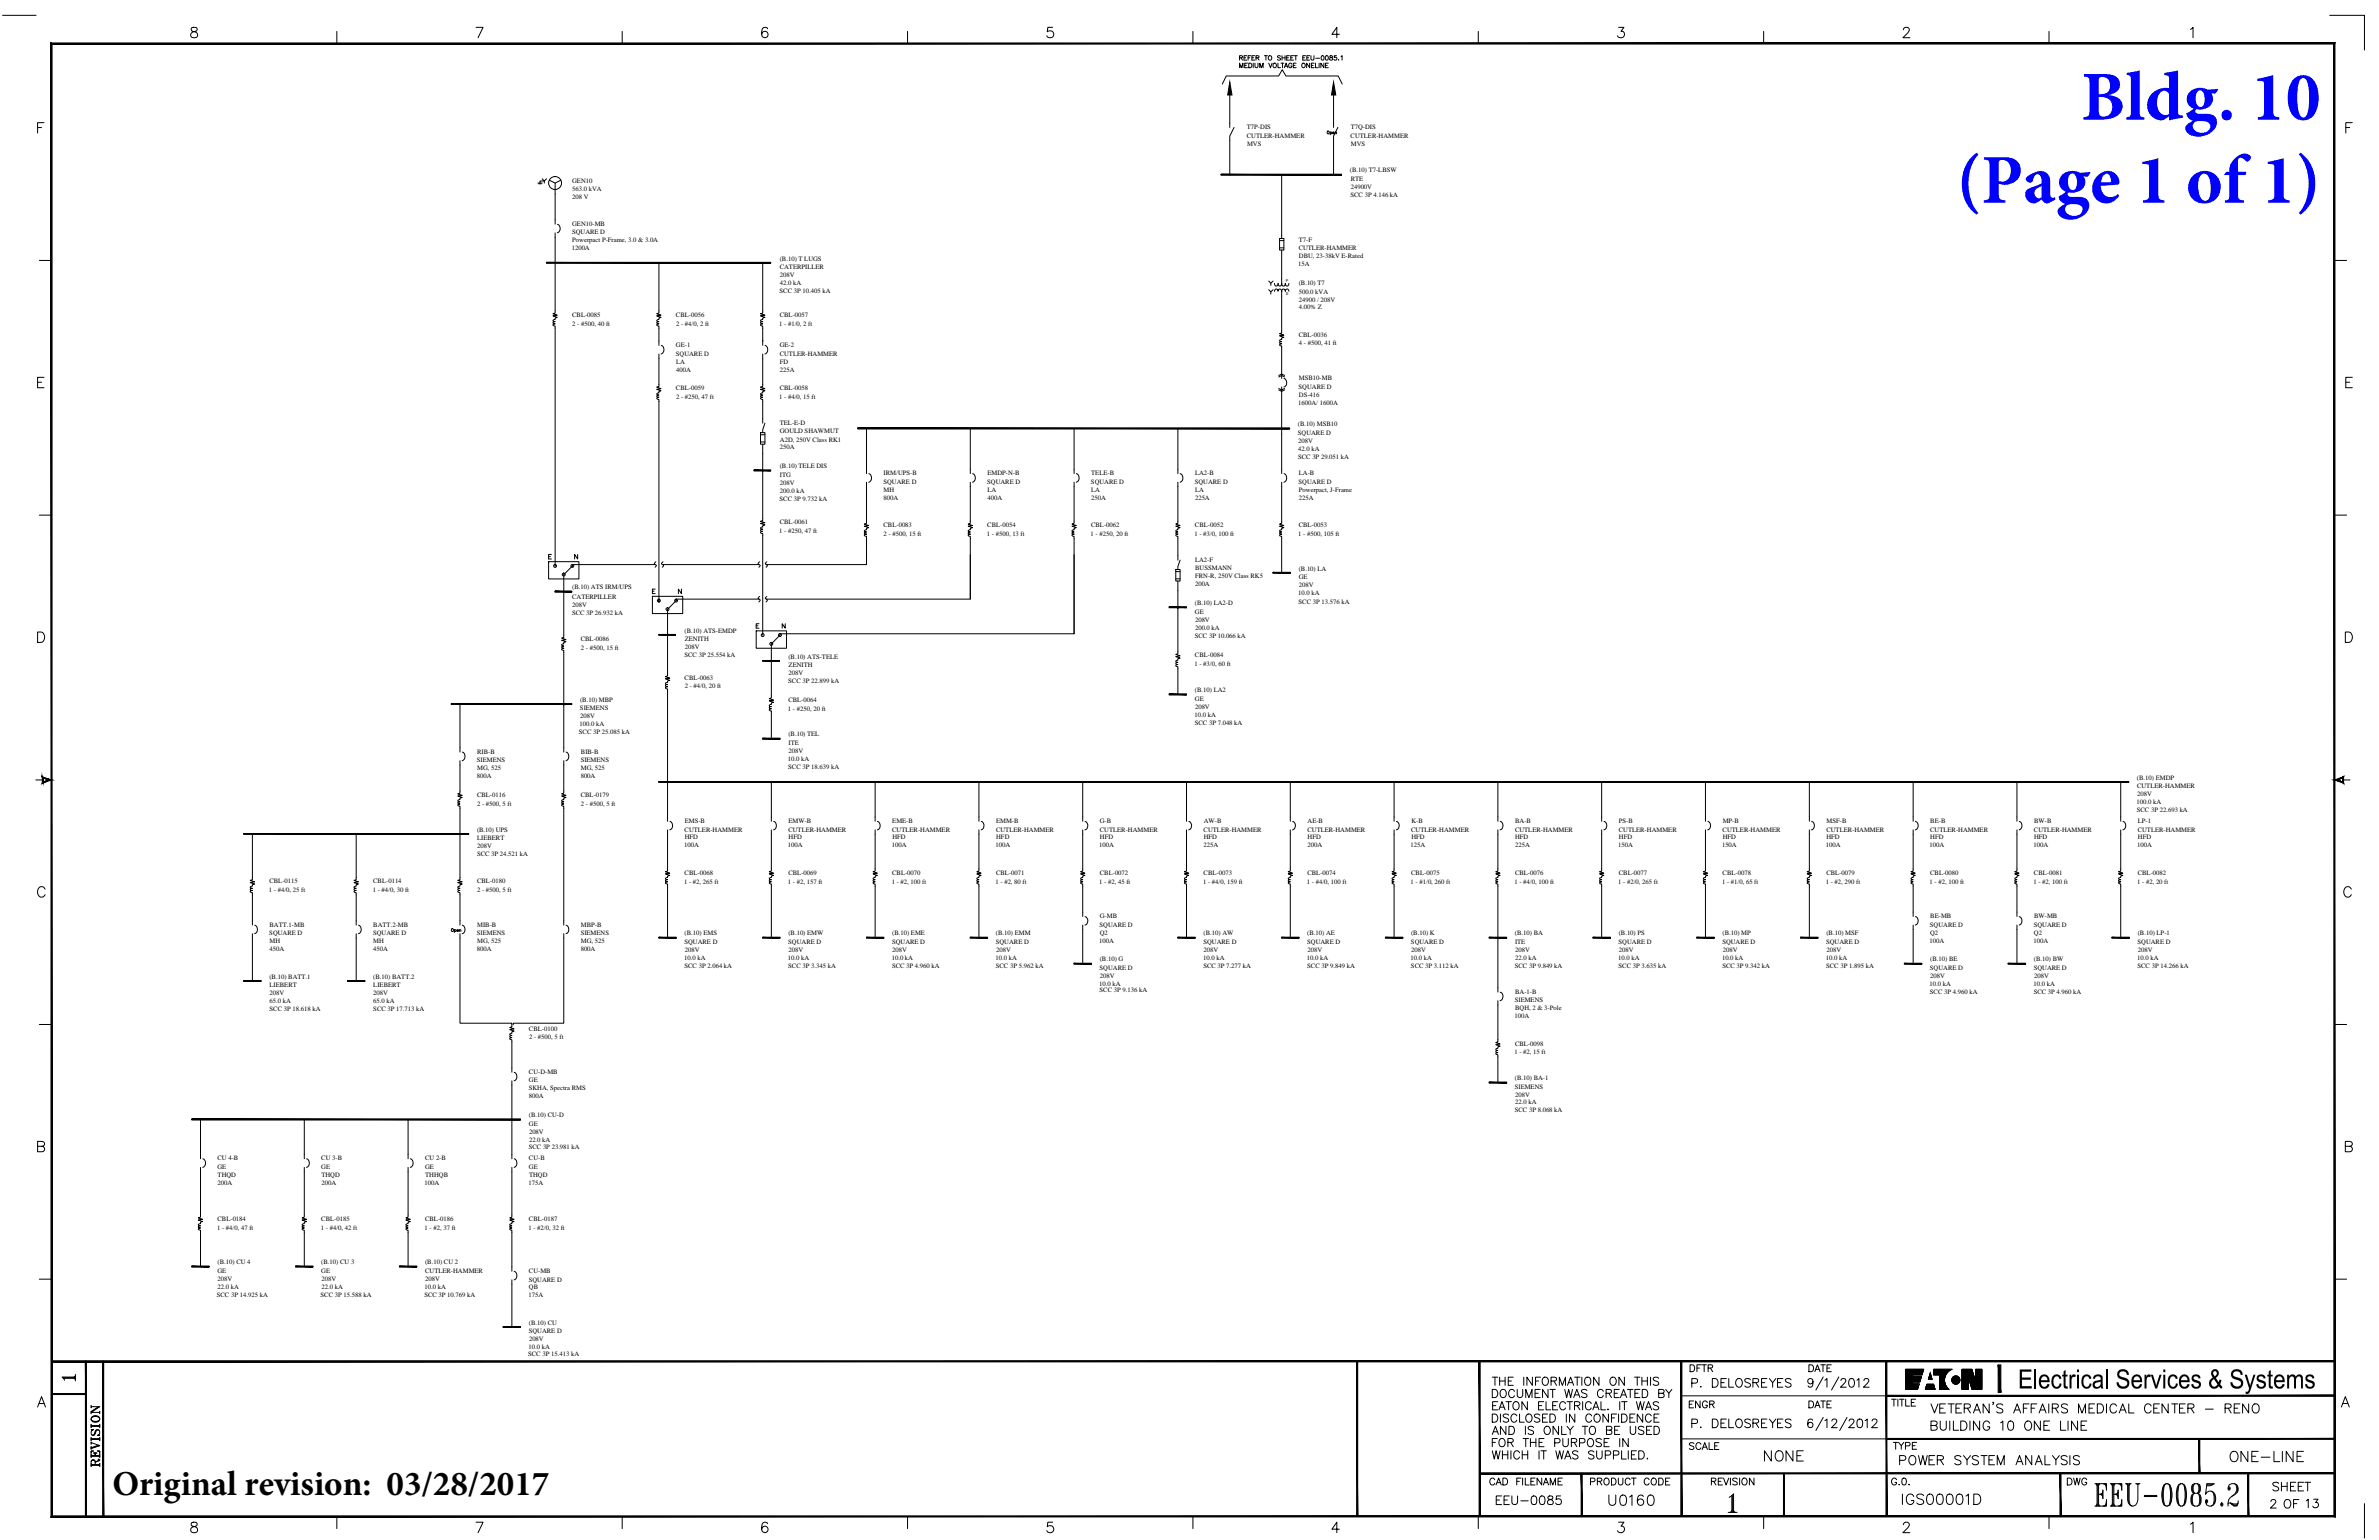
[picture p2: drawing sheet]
<svg xmlns="http://www.w3.org/2000/svg" width="864mm" height="559mm" viewBox="0 0 864 559" stroke-linecap="round" stroke-linejoin="round" font-family="sans-serif">
<defs><g id="words">
<g font-size="25.4" fill="#00f">
<text x="755.4" y="43.4">Bldg. 10</text>
<text x="710.2" y="73.5">(Page 1 of 1)</text>
</g>
<text font-size="12.7" x="40.8" y="542.3">Original revision: 03/28/2017</text>
<g font-size="2.4">
<text x="452.6" y="46.8">T7P-DIS</text>
<text x="490.3" y="46.8">T7Q-DIS</text>
<text x="452.6" y="50">CUTLER-HAMMER</text>
<text x="452.7" y="52.8">MVS</text>
<text x="490.3" y="50">CUTLER-HAMMER</text>
<text x="490.4" y="52.8">MVS</text>
<text x="490" y="62.6">(B.10) T7-LBSW</text>
<text x="490.4" y="65.7">RTE</text>
<text x="207.7" y="66.2">GEN10</text>
<text x="207.7" y="69.4">563.0 kVA</text>
<text x="490.2" y="71.5">SCC 3P 4.146 kA</text>
<text x="490.3" y="68.6">24900V</text>
<text x="207.7" y="72.3">208 V</text>
<text x="207.7" y="81.9">GEN10-MB</text>
<text x="207.7" y="85.1">SQUARE D</text>
<text x="207.7" y="87.9">Powerpact P-Frame, 3.0 &amp; 3.0A</text>
<text x="471.5" y="87.6">T7-F</text>
<text x="207.5" y="90.8">1200A</text>
<text x="283.1" y="94.5">(B.10) T LUGS</text>
<text x="471.4" y="90.8">CUTLER-HAMMER</text>
<text x="471.5" y="93.7">DBU, 23-38kV E-Rated</text>
<text x="283.1" y="97.6">CATERPILLER</text>
<text x="283.1" y="100.5">208V</text>
<text x="471.3" y="96.5">15A</text>
<text x="283" y="106.3">SCC 3P 10.405 kA</text>
<text x="283.1" y="103.4">42.0 kA</text>
<text x="471.4" y="103.4">(B.10) T7</text>
<text x="471.4" y="106.5">500.0 kVA</text>
<text x="471.5" y="109.4">24900 / 208V</text>
<text x="471.5" y="112.2">4.00% Z</text>
<text x="207.7" y="114.9">CBL-0085</text>
<text x="207.7" y="118.1">2 - #500, 40 ft</text>
<text x="245.4" y="114.9">CBL-0056</text>
<text x="245.4" y="118.1">2 - #4/0, 2 ft</text>
<text x="282.9" y="118.1">1 - #1/0, 2 ft</text>
<text x="283.1" y="114.9">CBL-0057</text>
<text x="245.4" y="125.9">GE-1</text>
<text x="283.1" y="125.9">GE-2</text>
<text x="471.4" y="122.2">CBL-0036</text>
<text x="471.5" y="125.4">4 - #500, 41 ft</text>
<text x="245.3" y="129">SQUARE D</text>
<text x="245.4" y="131.9">LA</text>
<text x="283.1" y="129">CUTLER-HAMMER</text>
<text x="283.1" y="131.9">FD</text>
<text x="245.4" y="134.8">400A</text>
<text x="283.1" y="134.8">225A</text>
<text x="471.5" y="137.9">MSB10-MB</text>
<text x="245.4" y="141.6">CBL-0059</text>
<text x="283.1" y="141.6">CBL-0058</text>
<text x="471.4" y="141">SQUARE D</text>
<text x="471.5" y="143.9">DS-416</text>
<text x="245.4" y="144.8">2 - #250, 47 ft</text>
<text x="282.9" y="144.8">1 - #4/0, 15 ft</text>
<text x="471.3" y="146.8">1600A/ 1600A</text>
<text x="283.1" y="154.1">TEL-E-D</text>
<text x="471.2" y="154.7">(B.10) MSB10</text>
<text x="283.1" y="157.3">GOULD SHAWMUT</text>
<text x="283.1" y="160.2">A2D, 250V Class RK1</text>
<text x="471.1" y="157.7">SQUARE D</text>
<text x="471.2" y="160.6">208V</text>
<text x="283.1" y="163">250A</text>
<text x="471.2" y="163.5">42.0 kA</text>
<text x="471.2" y="166.7">SCC 3P 29.051 kA</text>
<text x="283.1" y="169.9">(B.10) TELE DIS</text>
<text x="283.1" y="173">ITG</text>
<text x="320.8" y="172.5">IRM/UPS-B</text>
<text x="358.5" y="172.4">EMDP-N-B</text>
<text x="396.1" y="172.4">TELE-B</text>
<text x="433.8" y="172.4">LA2-B</text>
<text x="471.5" y="172.4">LA-B</text>
<text x="283.1" y="175.9">208V</text>
<text x="283.1" y="178.8">200.0 kA</text>
<text x="320.7" y="175.6">SQUARE D</text>
<text x="320.8" y="178.4">MH</text>
<text x="358.4" y="175.6">SQUARE D</text>
<text x="358.5" y="178.4">LA</text>
<text x="396" y="175.6">SQUARE D</text>
<text x="396.1" y="178.4">LA</text>
<text x="433.7" y="175.6">SQUARE D</text>
<text x="433.8" y="178.4">LA</text>
<text x="471.4" y="175.6">SQUARE D</text>
<text x="471.5" y="178.4">Powerpact, J-Frame</text>
<text x="283" y="181.7">SCC 3P 9.732 kA</text>
<text x="320.7" y="181.3">800A</text>
<text x="358.5" y="181.3">400A</text>
<text x="396.1" y="181.3">250A</text>
<text x="433.8" y="181.3">225A</text>
<text x="471.5" y="181.3">225A</text>
<text x="283.1" y="190.3">CBL-0061</text>
<text x="320.7" y="191.3">CBL-0083</text>
<text x="358.4" y="191.3">CBL-0054</text>
<text x="396.1" y="191.3">CBL-0062</text>
<text x="433.8" y="191.3">CBL-0052</text>
<text x="471.4" y="191.3">CBL-0053</text>
<text x="282.9" y="193.4">1 - #250, 47 ft</text>
<text x="320.8" y="194.5">2 - #500, 15 ft</text>
<text x="358.2" y="194.5">1 - #500, 13 ft</text>
<text x="395.9" y="194.5">1 - #250, 20 ft</text>
<text x="433.6" y="194.5">1 - #3/0, 100 ft</text>
<text x="471.3" y="194.5">1 - #500, 105 ft</text>
<text x="433.8" y="203.8">LA2-F</text>
<text x="433.8" y="207">BUSSMANN</text>
<text x="433.8" y="209.9">FRN-R, 250V Class RK5</text>
<text x="471.4" y="207">(B.10) LA</text>
<text x="207.7" y="213.8">(B.10) ATS IRM/UPS</text>
<text x="433.8" y="212.7">200A</text>
<text x="471.3" y="215.9">10.0 kA</text>
<text x="471.5" y="210.1">GE</text>
<text x="471.5" y="213">208V</text>
<text x="207.7" y="217.2">CATERPILLER</text>
<text x="207.7" y="220.1">208V</text>
<text x="433.8" y="219.6">(B.10) LA2-D</text>
<text x="471.4" y="219">SCC 3P 13.576 kA</text>
<text x="207.7" y="223">SCC 3P 26.932 kA</text>
<text x="433.8" y="222.6">GE</text>
<text x="433.8" y="225.5">208V</text>
<text x="210.8" y="232.6">CBL-0086</text>
<text x="248.5" y="229.5">(B.10) ATS-EMDP</text>
<text x="248.6" y="232.6">ZENITH</text>
<text x="433.7" y="231.6">SCC 3P 10.066 kA</text>
<text x="433.8" y="228.4">200.0 kA</text>
<text x="210.9" y="235.9">2 - #500, 15 ft</text>
<text x="248.5" y="238.4">SCC 3P 25.554 kA</text>
<text x="248.6" y="235.5">208V</text>
<text x="286.2" y="239">(B.10) ATS-TELE</text>
<text x="433.8" y="238.6">CBL-0084</text>
<text x="286.2" y="245">208V</text>
<text x="286.3" y="242.1">ZENITH</text>
<text x="433.6" y="241.7">1 - #3/0, 60 ft</text>
<text x="248.5" y="246.6">CBL-0063</text>
<text x="248.6" y="249.8">2 - #4/0, 20 ft</text>
<text x="286.1" y="247.9">SCC 3P 22.899 kA</text>
<text x="433.8" y="251.2">(B.10) LA2</text>
<text x="210.5" y="257.8">SIEMENS</text>
<text x="210.6" y="254.7">(B.10) MBP</text>
<text x="286" y="257.8">1 - #250, 20 ft</text>
<text x="286.2" y="254.6">CBL-0064</text>
<text x="433.8" y="254.3">GE</text>
<text x="433.8" y="257.1">208V</text>
<text x="210.4" y="263.6">100.0 kA</text>
<text x="210.6" y="260.7">208V</text>
<text x="433.6" y="260.1">10.0 kA</text>
<text x="433.7" y="263">SCC 3P 7.048 kA</text>
<text x="210.2" y="266.5">SCC 3P 25.085 kA</text>
<text x="286.2" y="267.2">(B.10) TEL</text>
<text x="173.2" y="273.5">RIB-B</text>
<text x="210.9" y="273.5">BIB-B</text>
<text x="286.2" y="270.4">ITE</text>
<text x="286.2" y="273.2">208V</text>
<text x="173.1" y="276.6">SIEMENS</text>
<text x="173.2" y="279.5">MG, 525</text>
<text x="210.8" y="276.6">SIEMENS</text>
<text x="210.9" y="279.5">MG, 525</text>
<text x="286" y="276.1">10.0 kA</text>
<text x="286.1" y="279">SCC 3P 18.639 kA</text>
<text x="173.1" y="282.4">800A</text>
<text x="210.8" y="282.4">800A</text>
<text x="775.7" y="282.9">(B.10) EMDP</text>
<text x="775.8" y="286">CUTLER-HAMMER</text>
<text x="173.2" y="289.2">CBL-0116</text>
<text x="173.2" y="292.4">2 - #500, 5 ft</text>
<text x="210.8" y="289.2">CBL-0179</text>
<text x="210.9" y="292.4">2 - #500, 5 ft</text>
<text x="775.6" y="291.8">100.0 kA</text>
<text x="775.8" y="288.9">208V</text>
<text x="248.6" y="298.6">EMS-B</text>
<text x="286.2" y="298.6">EMW-B</text>
<text x="323.9" y="298.6">EME-B</text>
<text x="361.6" y="298.6">EMM-B</text>
<text x="399.3" y="298.6">G-B</text>
<text x="437" y="298.6">AW-B</text>
<text x="474.7" y="298.6">AE-B</text>
<text x="512.3" y="298.6">K-B</text>
<text x="550" y="298.6">BA-B</text>
<text x="587.7" y="298.6">PS-B</text>
<text x="625.4" y="298.6">MP-B</text>
<text x="663" y="298.6">MSF-B</text>
<text x="700.7" y="298.6">BE-B</text>
<text x="738.4" y="298.6">BW-B</text>
<text x="775.7" y="294.7">SCC 3P 22.693 kA</text>
<text x="776.1" y="298.6">LP-1</text>
<text x="173.2" y="301.8">(B.10) UPS</text>
<text x="173.2" y="304.9">LIEBERT</text>
<text x="248.5" y="301.7">CUTLER-HAMMER</text>
<text x="248.6" y="304.6">HFD</text>
<text x="286.2" y="301.7">CUTLER-HAMMER</text>
<text x="286.3" y="304.6">HFD</text>
<text x="323.9" y="301.7">CUTLER-HAMMER</text>
<text x="323.9" y="304.6">HFD</text>
<text x="361.6" y="301.7">CUTLER-HAMMER</text>
<text x="361.6" y="304.6">HFD</text>
<text x="399.3" y="301.7">CUTLER-HAMMER</text>
<text x="399.3" y="304.6">HFD</text>
<text x="436.9" y="301.7">CUTLER-HAMMER</text>
<text x="437" y="304.6">HFD</text>
<text x="474.6" y="301.7">CUTLER-HAMMER</text>
<text x="474.7" y="304.6">HFD</text>
<text x="512.3" y="301.7">CUTLER-HAMMER</text>
<text x="512.3" y="304.6">HFD</text>
<text x="550" y="301.7">CUTLER-HAMMER</text>
<text x="550" y="304.6">HFD</text>
<text x="587.6" y="301.7">CUTLER-HAMMER</text>
<text x="587.7" y="304.6">HFD</text>
<text x="625.3" y="301.7">CUTLER-HAMMER</text>
<text x="625.4" y="304.6">HFD</text>
<text x="663" y="301.7">CUTLER-HAMMER</text>
<text x="663" y="304.6">HFD</text>
<text x="700.7" y="301.7">CUTLER-HAMMER</text>
<text x="700.7" y="304.6">HFD</text>
<text x="738.3" y="301.7">CUTLER-HAMMER</text>
<text x="738.4" y="304.6">HFD</text>
<text x="776" y="301.7">CUTLER-HAMMER</text>
<text x="776.1" y="304.6">HFD</text>
<text x="173.2" y="310.7">SCC 3P 24.521 kA</text>
<text x="173.2" y="307.7">208V</text>
<text x="248.3" y="307.5">100A</text>
<text x="286" y="307.5">100A</text>
<text x="323.7" y="307.5">100A</text>
<text x="361.4" y="307.5">100A</text>
<text x="399" y="307.5">100A</text>
<text x="436.9" y="307.5">225A</text>
<text x="474.6" y="307.5">200A</text>
<text x="512.1" y="307.5">125A</text>
<text x="550" y="307.5">225A</text>
<text x="587.4" y="307.5">150A</text>
<text x="625.1" y="307.5">150A</text>
<text x="662.8" y="307.5">100A</text>
<text x="700.5" y="307.5">100A</text>
<text x="738.1" y="307.5">100A</text>
<text x="775.8" y="307.5">100A</text>
<text x="248.5" y="317.4">CBL-0068</text>
<text x="286.2" y="317.4">CBL-0069</text>
<text x="323.9" y="317.4">CBL-0070</text>
<text x="361.6" y="317.4">CBL-0071</text>
<text x="399.3" y="317.4">CBL-0072</text>
<text x="436.9" y="317.4">CBL-0073</text>
<text x="474.6" y="317.4">CBL-0074</text>
<text x="512.3" y="317.4">CBL-0075</text>
<text x="550" y="317.4">CBL-0076</text>
<text x="587.6" y="317.4">CBL-0077</text>
<text x="625.3" y="317.4">CBL-0078</text>
<text x="663" y="317.4">CBL-0079</text>
<text x="700.7" y="317.4">CBL-0080</text>
<text x="738.3" y="317.4">CBL-0081</text>
<text x="776" y="317.4">CBL-0082</text>
<text x="97.6" y="323.7">1 - #4/0, 25 ft</text>
<text x="97.8" y="320.6">CBL-0115</text>
<text x="135.3" y="323.7">1 - #4/0, 30 ft</text>
<text x="135.5" y="320.6">CBL-0114</text>
<text x="173.2" y="320.6">CBL-0180</text>
<text x="173.2" y="323.7">2 - #500, 5 ft</text>
<text x="248.3" y="320.6">1 - #2, 265 ft</text>
<text x="286" y="320.6">1 - #2, 157 ft</text>
<text x="323.7" y="320.6">1 - #2, 100 ft</text>
<text x="361.4" y="320.6">1 - #2, 80 ft</text>
<text x="399" y="320.6">1 - #2, 45 ft</text>
<text x="436.7" y="320.6">1 - #4/0, 159 ft</text>
<text x="474.4" y="320.6">1 - #4/0, 100 ft</text>
<text x="512.1" y="320.6">1 - #1/0, 260 ft</text>
<text x="549.8" y="320.6">1 - #4/0, 100 ft</text>
<text x="587.4" y="320.6">1 - #2/0, 265 ft</text>
<text x="625.1" y="320.6">1 - #1/0, 65 ft</text>
<text x="662.8" y="320.6">1 - #2, 290 ft</text>
<text x="700.5" y="320.6">1 - #2, 100 ft</text>
<text x="738.1" y="320.6">1 - #2, 100 ft</text>
<text x="775.8" y="320.6">1 - #2, 20 ft</text>
<text x="399.3" y="333.1">G-MB</text>
<text x="700.7" y="333.1">BE-MB</text>
<text x="738.4" y="333.1">BW-MB</text>
<text x="97.8" y="339.4">SQUARE D</text>
<text x="97.8" y="336.3">BATT.1-MB</text>
<text x="135.4" y="339.4">SQUARE D</text>
<text x="135.5" y="336.3">BATT.2-MB</text>
<text x="173.1" y="339.4">SIEMENS</text>
<text x="173.2" y="336.3">MIB-B</text>
<text x="210.8" y="339.4">SIEMENS</text>
<text x="210.9" y="336.3">MBP-B</text>
<text x="248.5" y="339.4">(B.10) EMS</text>
<text x="286.2" y="339.4">(B.10) EMW</text>
<text x="323.9" y="339.4">(B.10) EME</text>
<text x="361.5" y="339.4">(B.10) EMM</text>
<text x="399.2" y="336.3">SQUARE D</text>
<text x="399.3" y="339.1">Q2</text>
<text x="436.9" y="339.4">(B.10) AW</text>
<text x="474.6" y="339.4">(B.10) AE</text>
<text x="512.2" y="339.4">(B.10) K</text>
<text x="549.9" y="339.4">(B.10) BA</text>
<text x="587.6" y="339.4">(B.10) PS</text>
<text x="625.3" y="339.4">(B.10) MP</text>
<text x="663" y="339.4">(B.10) MSF</text>
<text x="700.6" y="336.3">SQUARE D</text>
<text x="700.7" y="339.1">Q2</text>
<text x="738.3" y="336.3">SQUARE D</text>
<text x="738.3" y="339.1">Q2</text>
<text x="776" y="339.4">(B.10) LP-1</text>
<text x="97.8" y="342.3">MH</text>
<text x="97.8" y="345.2">450A</text>
<text x="135.5" y="342.3">MH</text>
<text x="135.5" y="345.2">450A</text>
<text x="173.1" y="345.2">800A</text>
<text x="173.2" y="342.3">MG, 525</text>
<text x="210.8" y="345.2">800A</text>
<text x="210.9" y="342.3">MG, 525</text>
<text x="248.5" y="342.5">SQUARE D</text>
<text x="248.6" y="345.4">208V</text>
<text x="286.1" y="342.5">SQUARE D</text>
<text x="286.2" y="345.4">208V</text>
<text x="323.8" y="342.5">SQUARE D</text>
<text x="323.9" y="345.4">208V</text>
<text x="361.5" y="342.5">SQUARE D</text>
<text x="361.6" y="345.4">208V</text>
<text x="399" y="342">100A</text>
<text x="436.9" y="342.5">SQUARE D</text>
<text x="436.9" y="345.4">208V</text>
<text x="474.5" y="342.5">SQUARE D</text>
<text x="474.6" y="345.4">208V</text>
<text x="512.2" y="342.5">SQUARE D</text>
<text x="512.3" y="345.4">208V</text>
<text x="550" y="342.5">ITE</text>
<text x="550" y="345.4">208V</text>
<text x="587.6" y="342.5">SQUARE D</text>
<text x="587.7" y="345.4">208V</text>
<text x="625.2" y="342.5">SQUARE D</text>
<text x="625.4" y="345.4">208V</text>
<text x="662.9" y="342.5">SQUARE D</text>
<text x="663" y="345.4">208V</text>
<text x="700.5" y="342">100A</text>
<text x="738.1" y="342">100A</text>
<text x="775.9" y="342.5">SQUARE D</text>
<text x="776.1" y="345.4">208V</text>
<text x="248.3" y="348.3">10.0 kA</text>
<text x="248.5" y="351.2">SCC 3P 2.064 kA</text>
<text x="286" y="348.3">10.0 kA</text>
<text x="286.1" y="351.2">SCC 3P 3.345 kA</text>
<text x="323.7" y="348.3">10.0 kA</text>
<text x="323.8" y="351.2">SCC 3P 4.960 kA</text>
<text x="361.4" y="348.3">10.0 kA</text>
<text x="361.5" y="351.2">SCC 3P 5.962 kA</text>
<text x="399.2" y="352">SQUARE D</text>
<text x="399.2" y="348.9">(B.10) G</text>
<text x="436.7" y="348.3">10.0 kA</text>
<text x="436.9" y="351.2">SCC 3P 7.277 kA</text>
<text x="474.4" y="348.3">10.0 kA</text>
<text x="474.5" y="351.2">SCC 3P 9.849 kA</text>
<text x="512.1" y="348.3">10.0 kA</text>
<text x="512.2" y="351.2">SCC 3P 3.112 kA</text>
<text x="549.9" y="351.2">SCC 3P 9.849 kA</text>
<text x="550" y="348.3">22.0 kA</text>
<text x="587.4" y="348.3">10.0 kA</text>
<text x="587.6" y="351.2">SCC 3P 3.635 kA</text>
<text x="625.1" y="348.3">10.0 kA</text>
<text x="625.2" y="351.2">SCC 3P 9.342 kA</text>
<text x="662.8" y="348.3">10.0 kA</text>
<text x="662.9" y="351.2">SCC 3P 1.895 kA</text>
<text x="700.6" y="352">SQUARE D</text>
<text x="700.7" y="348.9">(B.10) BE</text>
<text x="738.3" y="352">SQUARE D</text>
<text x="738.3" y="348.9">(B.10) BW</text>
<text x="775.8" y="348.3">10.0 kA</text>
<text x="775.9" y="351.2">SCC 3P 14.266 kA</text>
<text x="97.8" y="355.1">(B.10) BATT.1</text>
<text x="97.8" y="358.2">LIEBERT</text>
<text x="135.5" y="355.1">(B.10) BATT.2</text>
<text x="135.5" y="358.2">LIEBERT</text>
<text x="399" y="357.8">10.0 kA</text>
<text x="399.3" y="354.9">208V</text>
<text x="700.5" y="357.8">10.0 kA</text>
<text x="700.7" y="354.9">208V</text>
<text x="738.1" y="357.8">10.0 kA</text>
<text x="738.4" y="354.9">208V</text>
<text x="97.8" y="364">65.0 kA</text>
<text x="97.8" y="361.1">208V</text>
<text x="135.5" y="364">65.0 kA</text>
<text x="135.5" y="361.1">208V</text>
<text x="399.2" y="360.1">SCC 3P 9.136 kA</text>
<text x="549.9" y="363.7">SIEMENS</text>
<text x="550" y="360.6">BA-1-B</text>
<text x="700.6" y="360.6">SCC 3P 4.960 kA</text>
<text x="738.3" y="360.6">SCC 3P 4.960 kA</text>
<text x="97.8" y="366.9">SCC 3P 18.618 kA</text>
<text x="135.5" y="366.9">SCC 3P 17.713 kA</text>
<text x="549.8" y="369.5">100A</text>
<text x="550" y="366.6">BQH, 2 &amp; 3-Pole</text>
<text x="192" y="373.9">CBL-0100</text>
<text x="192" y="377.1">2 - #500, 5 ft</text>
<text x="549.8" y="382.6">1 - #2, 15 ft</text>
<text x="550" y="379.4">CBL-0098</text>
<text x="192" y="389.7">CU-D-MB</text>
<text x="192" y="395.7">SKHA, Spectra RMS</text>
<text x="192" y="392.8">GE</text>
<text x="549.9" y="395.1">SIEMENS</text>
<text x="549.9" y="392">(B.10) BA-1</text>
<text x="192" y="398.5">800A</text>
<text x="550" y="398">208V</text>
<text x="550" y="400.6">22.0 kA</text>
<text x="192" y="405.4">(B.10) CU-D</text>
<text x="549.9" y="403.5">SCC 3P 8.068 kA</text>
<text x="192" y="408.5">GE</text>
<text x="192" y="411.4">208V</text>
<text x="192" y="416.9">SCC 3P 23.981 kA</text>
<text x="192" y="414.3">22.0 kA</text>
<text x="79" y="421.1">CU 4-B</text>
<text x="79" y="424.2">GE</text>
<text x="116.6" y="421.1">CU 3-B</text>
<text x="116.6" y="424.2">GE</text>
<text x="154.3" y="421.1">CU 2-B</text>
<text x="154.3" y="424.2">GE</text>
<text x="192" y="421.1">CU-B</text>
<text x="192" y="424.2">GE</text>
<text x="79" y="427.1">THQD</text>
<text x="79" y="430">200A</text>
<text x="116.7" y="427.1">THQD</text>
<text x="116.7" y="430">200A</text>
<text x="154.1" y="430">100A</text>
<text x="154.4" y="427.1">THHQB</text>
<text x="191.8" y="430">175A</text>
<text x="192" y="427.1">THQD</text>
<text x="79" y="443">CBL-0184</text>
<text x="116.6" y="443">CBL-0185</text>
<text x="154.3" y="443">CBL-0186</text>
<text x="192" y="443">CBL-0187</text>
<text x="78.8" y="446.2">1 - #4/0, 47 ft</text>
<text x="116.5" y="446.2">1 - #4/0, 42 ft</text>
<text x="154.1" y="446.2">1 - #2, 37 ft</text>
<text x="191.8" y="446.2">1 - #2/0, 32 ft</text>
<text x="79" y="458.8">(B.10) CU 4</text>
<text x="79" y="461.9">GE</text>
<text x="116.6" y="458.8">(B.10) CU 3</text>
<text x="116.6" y="461.9">GE</text>
<text x="154.3" y="458.8">(B.10) CU 2</text>
<text x="154.3" y="461.9">CUTLER-HAMMER</text>
<text x="192" y="461.9">CU-MB</text>
<text x="79" y="464.7">208V</text>
<text x="79" y="467.7">22.0 kA</text>
<text x="116.7" y="464.7">208V</text>
<text x="116.7" y="467.7">22.0 kA</text>
<text x="154.1" y="467.7">10.0 kA</text>
<text x="154.4" y="464.7">208V</text>
<text x="192" y="465">SQUARE D</text>
<text x="192" y="467.9">QB</text>
<text x="78.7" y="470.5">SCC 3P 14.925 kA</text>
<text x="116.4" y="470.5">SCC 3P 15.588 kA</text>
<text x="154.1" y="470.5">SCC 3P 10.769 kA</text>
<text x="191.8" y="470.8">175A</text>
<text x="192" y="483.8">SQUARE D</text>
<text x="192" y="480.8">(B.10) CU</text>
<text x="191.8" y="489.6">10.0 kA</text>
<text x="192" y="486.7">208V</text>
<text x="191.7" y="492.1">SCC 3P 15.413 kA</text>
</g>
<g font-size="1.4">
<text x="466.7" y="102.2">P</text>
<text x="466.8" y="106.9">S</text>
</g>
</g></defs>
<!-- layer: SkmBus -->
<g fill="none" stroke="#000" stroke-width=".36">
<path d="M443.3 63.3h43.7v.2h-43.7zM198.4 95.2h81.4v.3h-81.4zM311.4 155.3h156.7v.3h-156.7zM273.7 170.6h6.1v.2h-6.1zM201.5 214.5h6v.3h-6zM462.1 207.7h6.3v.3h-6.3zM239.2 230.2h6v.3h-6zM276.9 239.7h6v.2h-6zM424.4 220.2h6.3v.3h-6.3zM163.8 255.4h43.7v.2h-43.7zM424.4 251.9h6.3v.2h-6.3zM276.9 267.9h6.2v.3h-6.2z"/>
<path d="M239.2 283.6h533.5v.3h-533.5zM88.5 302.4h81.6v.3h-81.6zM88.5 355.8h6.3v.3h-6.3zM126.2 355.8h6.2v.3h-6.2zM239.2 340.1h6.3v.3h-6.3zM276.9 340.1h6.2v.3h-6.2zM314.6 340.1h6.2v.3h-6.2zM352.2 340.1h6.3v.3h-6.3zM389.9 349.6h6.3v.2h-6.3zM427.6 340.1h6.2v.3h-6.2zM465.3 340.1h6.3v.3h-6.3zM502.9 340.1h6.3v.3h-6.3z"/>
<path d="M540.6 340.1h6.3v.3h-6.3zM578.3 340.1h6.3v.3h-6.3zM616 340.1h6.3v.3h-6.3zM653.6 340.1h6.3v.3h-6.3zM691.3 349.6h6.3v.2h-6.3zM729 349.6h6.3v.2h-6.3zM766.7 340.1h6.3v.3h-6.3zM540.6 392.7h6.3v.3h-6.3zM69.7 406.1h119.2v.2h-119.2zM69.7 459.5h6.2v.2h-6.2zM107.3 459.5h6.3v.2h-6.3zM145 459.5h6.3v.2h-6.3z"/>
<path d="M182.7 481.4h6.2v.3h-6.2z"/>
</g>
<g fill="#000" stroke="#000" stroke-width=".36">
<path d="M443.3 63.3v.2h43.7zM443.3 63.3h43.7v.2z"/>
<path d="M198.4 95.2v.3h81.4zM198.4 95.2h81.4v.3z"/>
<path d="M311.4 155.3v.3h156.7zM311.4 155.3h156.7v.3z"/>
<path d="M273.7 170.6v.2h6.1zM273.7 170.6h6.1v.2z"/>
<path d="M201.5 214.5v.3h6zM201.5 214.5h6v.3z"/>
<path d="M462.1 207.7v.3h6.3zM462.1 207.7h6.3v.3z"/>
<path d="M239.2 230.2v.3h6zM239.2 230.2h6v.3z"/>
<path d="M276.9 239.7v.2h6zM276.9 239.7h6v.2z"/>
<path d="M424.4 220.2v.3h6.3zM424.4 220.2h6.3v.3z"/>
<path d="M163.8 255.4v.2h43.7zM163.8 255.4h43.7v.2z"/>
<path d="M424.4 251.9v.2h6.3zM424.4 251.9h6.3v.2z"/>
<path d="M276.9 267.9v.3h6.2zM276.9 267.9h6.2v.3z"/>
<path d="M239.2 283.6v.3h533.5zM239.2 283.6h533.5v.3z"/>
<path d="M88.5 302.4v.3h81.6zM88.5 302.4h81.6v.3z"/>
<path d="M88.5 355.8v.3h6.3zM88.5 355.8h6.3v.3z"/>
<path d="M126.2 355.8v.3h6.2zM126.2 355.8h6.2v.3z"/>
<path d="M239.2 340.1v.3h6.3zM239.2 340.1h6.3v.3z"/>
<path d="M276.9 340.1v.3h6.2zM276.9 340.1h6.2v.3z"/>
<path d="M314.6 340.1v.3h6.2zM314.6 340.1h6.2v.3z"/>
<path d="M352.2 340.1v.3h6.3zM352.2 340.1h6.3v.3z"/>
<path d="M389.9 349.6v.2h6.3zM389.9 349.6h6.3v.2z"/>
<path d="M427.6 340.1v.3h6.2zM427.6 340.1h6.2v.3z"/>
<path d="M465.3 340.1v.3h6.3zM465.3 340.1h6.3v.3z"/>
<path d="M502.9 340.1v.3h6.3zM502.9 340.1h6.3v.3z"/>
<path d="M540.6 340.1v.3h6.3zM540.6 340.1h6.3v.3z"/>
<path d="M578.3 340.1v.3h6.3zM578.3 340.1h6.3v.3z"/>
<path d="M616 340.1v.3h6.3zM616 340.1h6.3v.3z"/>
<path d="M653.6 340.1v.3h6.3zM653.6 340.1h6.3v.3z"/>
<path d="M691.3 349.6v.2h6.3zM691.3 349.6h6.3v.2z"/>
<path d="M729 349.6v.2h6.3zM729 349.6h6.3v.2z"/>
<path d="M766.7 340.1v.3h6.3zM766.7 340.1h6.3v.3z"/>
<path d="M540.6 392.7v.3h6.3zM540.6 392.7h6.3v.3z"/>
<path d="M69.7 406.1v.2h119.2zM69.7 406.1h119.2v.2z"/>
<path d="M69.7 459.5v.2h6.2zM69.7 459.5h6.2v.2z"/>
<path d="M107.3 459.5v.2h6.3zM107.3 459.5h6.3v.2z"/>
<path d="M145 459.5v.2h6.3zM145 459.5h6.3v.2z"/>
<path d="M182.7 481.4v.3h6.2zM182.7 481.4h6.2v.3z"/>
</g>
<!-- layer: SkmProtection -->
<g fill="none" stroke="#000" stroke-width=".36">
<path d="M446.4 44.7v1.5M448 46.2l-1.6 3.2v1.5M482.9 48a.34 .34 0 0 1 .5 0 .34 .34 0 0 1 0 .5 .34 .34 0 0 1-.5-.1M482.9 47.9v1M483.8 48.2h.5v-.2a.32 .32 0 0 0-.5 0 .32 .32 0 0 0 .1 .5 .32 .32 0 0 0 .4-.1M484.1 44.7v1.5M484.7 48.1l.5-.2v.7M484.7 47.9v.7M485.7 46.2l-1.6 3.2v1.5M201.5 79.8v1.5M201.5 84.5v1.6M202.4 81.4a1.7 1.7 0 0 1 .9 1.5 1.7 1.7 0 0 1-1 1.6"/>
<path d="M464.5 86.5h1.6v4.2h-1.6zM464.5 87.3h1.6M464.5 89.9h1.6M465.3 85.5v1M465.3 90.7v1.1M239.2 123.8v1.5M239.2 128.5v1.5M240 125.3a1.73 1.73 0 0 1 1 1.6 1.73 1.73 0 0 1-1 1.6M276.9 123.8v1.5M276.9 128.5v1.5M277.7 125.3a1.73 1.73 0 0 1 1 1.6 1.73 1.73 0 0 1-1 1.6M464.2 136.2l1.1-.5 1 .5"/>
<path d="M464.2 136.8l1.1-.6 1 .6M465.3 135.7v1.6M466.1 137.3a1.73 1.73 0 0 1 1 1.6 1.73 1.73 0 0 1-1 1.5M276.1 157.7h1.6M276.1 157h1.6v4.2h-1.6zM276.9 152v1.6M277.7 153.6l-.8 2.3v1.1M464.2 141l1.1 .5 1-.5M465.3 140.4v1.6l-1.1-.5M466.3 141.5l-1 .5M276.1 160.4h1.6M276.9 161.2v3.4"/>
<path d="M314.6 170.3v1.5M314.6 175v1.5M315.4 171.8a1.73 1.73 0 0 1 1 1.6 1.73 1.73 0 0 1-1 1.6M352.2 170.3v1.5M352.2 175v1.5M353.1 171.8a1.73 1.73 0 0 1 .9 1.6 1.73 1.73 0 0 1-1 1.6M389.9 170.3v1.5M389.9 175v1.5M390.8 171.8a1.73 1.73 0 0 1 .9 1.6 1.73 1.73 0 0 1-1 1.6M427.6 170.3v1.5M427.6 175v1.5M428.4 171.8a1.73 1.73 0 0 1 1 1.6 1.73 1.73 0 0 1-1 1.6"/>
<path d="M465.3 170.3v1.5M465.3 175v1.5M466.1 171.8a1.73 1.73 0 0 1 1 1.6 1.73 1.73 0 0 1-1 1.6M426.8 206.6h1.6v4.2h-1.6zM426.8 207.4h1.6M426.8 210h1.6M427.6 201.6v1.7M427.6 210.8v3.4M428.4 203.3l-.8 2.3v1M167 271.3v1.6M167 276v1.6M167.8 272.9a1.73 1.73 0 0 1 1 1.6 1.73 1.73 0 0 1-1 1.5"/>
<path d="M204.7 271.3v1.6M204.7 276v1.6M205.5 272.9a1.73 1.73 0 0 1 1 1.6 1.73 1.73 0 0 1-1 1.5M242.3 296.4v1.6M243.2 298a1.7 1.7 0 0 1 1 1.6 1.7 1.7 0 0 1-1.1 1.5M280 296.4v1.6M280.9 298a1.7 1.7 0 0 1 .9 1.6 1.7 1.7 0 0 1-1 1.5M317.7 296.4v1.6M318.5 298a1.7 1.7 0 0 1 1 1.6 1.7 1.7 0 0 1-1 1.5M355.4 296.4v1.6M356.2 298a1.7 1.7 0 0 1 1 1.6 1.7 1.7 0 0 1-1 1.5M393 296.4v1.6"/>
<path d="M393.9 298a1.67 1.67 0 0 1 1 1.6 1.67 1.67 0 0 1-1.1 1.5M430.7 296.4v1.6M431.6 298a1.67 1.67 0 0 1 1 1.6 1.67 1.67 0 0 1-1.1 1.5M468.4 296.4v1.6M469.2 298a1.67 1.67 0 0 1 1.1 1.6 1.67 1.67 0 0 1-1.1 1.5M506.1 296.4v1.6M506.9 298a1.67 1.67 0 0 1 1 1.6 1.67 1.67 0 0 1-1 1.5M543.7 296.4v1.6M544.6 298a1.67 1.67 0 0 1 1 1.6 1.67 1.67 0 0 1-1.1 1.5M581.4 296.4v1.6M582.3 298a1.67 1.67 0 0 1 1 1.6 1.67 1.67 0 0 1-1.1 1.5M619.1 296.4v1.6"/>
<path d="M620 298a1.68 1.68 0 0 1 1 1.6 1.68 1.68 0 0 1-1.1 1.5M656.8 296.4v1.6M657.7 298a1.68 1.68 0 0 1 .9 1.6 1.68 1.68 0 0 1-1 1.5M694.5 296.4v1.6M695.3 298a1.68 1.68 0 0 1 1 1.6 1.68 1.68 0 0 1-1 1.5M732.2 296.4v1.6M733 298a1.7 1.7 0 0 1 1 1.6 1.7 1.7 0 0 1-1 1.5M769.8 296.4v1.6M770.7 298a1.7 1.7 0 0 1 1 1.6 1.7 1.7 0 0 1-1 1.5M242.3 301.1v1.6M280 301.1v1.6M317.7 301.1v1.6"/>
<path d="M355.4 301.1v1.6M393 301.1v1.6M430.7 301.1v1.6M468.4 301.1v1.6M506.1 301.1v1.6M543.7 301.1v1.6M581.4 301.1v1.6M619.1 301.1v1.6M656.8 301.1v1.6M694.5 301.1v1.6M732.2 301.1v1.6M769.8 301.1v1.6"/>
<path d="M91.6 334.1v1.6M91.6 338.8v1.6M92.5 335.7a1.7 1.7 0 0 1 .9 1.6 1.7 1.7 0 0 1-1 1.5M129.3 334.1v1.6M129.3 338.8v1.6M130.1 335.7a1.7 1.7 0 0 1 1 1.6 1.7 1.7 0 0 1-1 1.5M164.9 337.5a.33 .33 0 0 1 .5-.1 .33 .33 0 0 1 0 .5 .33 .33 0 0 1-.5 0M164.9 337.3v1M165.8 337.6h.6a.33 .33 0 0 0-.5-.2 .33 .33 0 0 0 .1 .6l.4-.1M166.8 337.5l.4-.1 .1 .6M166.8 337.3v.7M167 334.1v1.6"/>
<path d="M167 338.8v1.6M167.8 335.7a1.7 1.7 0 0 1 1 1.6 1.7 1.7 0 0 1-1 1.5M204.7 334.1v1.6M204.7 338.8v1.6M205.5 335.7a1.7 1.7 0 0 1 1 1.6 1.7 1.7 0 0 1-1 1.5M393 331v1.5M393 335.7v1.5M393.9 332.6a1.67 1.67 0 0 1 1 1.5 1.67 1.67 0 0 1-1.1 1.6M694.5 331v1.5M694.5 335.7v1.5M695.3 332.6a1.68 1.68 0 0 1 1 1.6 1.68 1.68 0 0 1-1 1.5M732.2 331v1.5"/>
<path d="M732.2 335.7v1.5M733 332.6a1.7 1.7 0 0 1 1 1.5 1.7 1.7 0 0 1-1 1.6M543.7 358.4v1.6M543.7 363.1v1.6M544.6 360a1.67 1.67 0 0 1 1 1.6 1.67 1.67 0 0 1-1.1 1.5M185.8 387.5v1.6M185.8 392.2v1.6M186.7 389.1a1.7 1.7 0 0 1 .9 1.6 1.7 1.7 0 0 1-1 1.5M72.8 418.9v1.6M110.5 418.9v1.6M148.1 418.9v1.6M185.8 418.9v1.6"/>
<path d="M72.8 423.6v1.6M73.6 420.5a1.73 1.73 0 0 1 1 1.5 1.73 1.73 0 0 1-1 1.6M110.5 423.6v1.6M111.3 420.5a1.73 1.73 0 0 1 1 1.5 1.73 1.73 0 0 1-1 1.6M148.1 423.6v1.6M149 420.5a1.73 1.73 0 0 1 1 1.5 1.73 1.73 0 0 1-1.1 1.6M185.8 423.6v1.6M186.7 420.5a1.73 1.73 0 0 1 .9 1.5 1.73 1.73 0 0 1-1 1.6M185.8 459.7v1.6M185.8 464.4v1.6M186.7 461.3a1.73 1.73 0 0 1 .9 1.6 1.73 1.73 0 0 1-1 1.5"/>
<circle cx="482.1" cy="48" r=".46"/>
<circle cx="164.2" cy="337.4" r=".46"/>
</g>
<!-- layer: SkmConnection -->
<g fill="none" stroke="#000" stroke-width=".36">
<path d="M446.4 50.9v12.6M484.1 50.9v12.6M201.5 70.4v9.4M465.3 63.5v22M201.5 86.1v26.7M239.2 95.5v17.3M276.9 95.5v17.3M465.3 91.8v9.4M201.5 119.1v86.3M239.2 119.1v4.7M276.9 119.1v4.7M465.3 107.5v12.5"/>
<path d="M239.2 130v9.5M276.9 130v9.5M276.9 123.8h.1M465.3 126.3v9.4M239.2 145.7v72.8v-.6M276.9 145.7v6.3M314.6 155.6v14.7M352.2 155.6v14.7M389.9 155.6v14.7M427.6 155.6v14.7M465.3 142v28.3M276.9 164.6v23.5"/>
<path d="M314.6 176.5v12.6M352.2 176.5v12.6M389.9 176.5v12.6M427.6 176.5v12.6M465.3 176.5v12.6M276.9 194.4v36.1M314.6 195.4v9.5M352.2 195.4v22M389.9 195.4v34.6M427.6 195.4v6.2M465.3 195.4v12.6M201.5 205.4h.1"/>
<path d="M204.7 208.5v22M207.8 205.4h.1M237.9 204.9h-30.1v.5M240.5 204.9h35.1M245.5 217.9h.1M275.6 217.4h-30.1v.5M314.6 201.3v3.6h-36.4M352.2 201.3v16.1h-74M389.9 201.3v28.7h-106.8v.5M427.6 214.2v6.6v-.3M204.7 236.8v34.5M242.3 221.1v23.4"/>
<path d="M280 233.7v18.8M427.6 220.8v15.6M167 255.6v15.7M242.3 250.8v45.6M280 258.8v9.4M427.6 242.7v9.4M167 277.6v9.4M204.7 277.6v9.4M167 293.3v25.1M204.7 293.3v40.8M280 283.9v12.5M317.7 283.9v12.5"/>
<path d="M355.4 283.9v12.5M393 283.9v12.5M430.7 283.9v12.5M468.4 283.9v12.5M506.1 283.9v12.5M543.7 283.9v12.5M581.4 283.9v12.5M619.1 283.9v12.5M656.8 283.9v12.5M694.5 283.9v12.5M732.2 283.9v12.5M769.8 283.9v12.5"/>
<path d="M91.6 302.7v15.7M129.3 302.7v15.7M242.3 302.7v12.6M280 302.7v12.6M317.7 302.7v12.6M355.4 302.7v12.6M393 302.7v12.6M430.7 302.7v12.6M468.4 302.7v12.6M506.1 302.7v12.6M543.7 302.7v12.6M581.4 302.7v12.6"/>
<path d="M619.1 302.7v12.6M656.8 302.7v12.6M694.5 302.7v12.6M732.2 302.7v12.6M769.8 302.7v12.6M91.6 324.7v9.4M129.3 324.7v9.4M167 324.7v9.4M242.3 321.5v18.9M280 321.5v18.9M317.7 321.5v18.9M355.4 321.5v18.9"/>
<path d="M393 321.5v9.5M393 337.2v12.6M430.7 321.5v18.9M468.4 321.5v18.9M506.1 321.5v18.9M543.7 321.5v18.9M581.4 321.5v18.9M619.1 321.5v18.9M656.8 321.5v18.9M694.5 321.5v9.5M694.5 337.2v12.6M732.2 321.5v9.5"/>
<path d="M732.2 337.2v12.6M769.8 321.5v18.9M91.6 340.4v15.7M129.3 340.4v15.7M167 340.4v30.9h18.8v.5M204.7 340.4v30.9h-18.4v.5M543.7 340.1v18.3M185.8 378.1v9.4M543.7 364.7v12.5M185.8 393.8v25.1M543.7 383.5v9.5M72.8 406.3v12.6"/>
<path d="M110.5 406.3v12.6M148.1 406.3v12.6M72.8 425.2v15.7M110.5 425.2v15.7M148.1 425.2v15.7M185.8 425.2v15.7M72.8 447.1v12.6M110.5 447.1v12.6M148.1 447.1v12.6M185.8 447.1v12.6M185.8 466v15.7"/>
</g>
<!-- layer: SkmTransformer2 -->
<path d="M460.6 105.1l.7 .8 .8-.8M460.6 102l.7 .8M461.3 105.9v.8M462.1 102l-.8 .8v.8M462.6 105.7a.67 .67 0 0 1 .7-.8 .67 .67 0 0 1 .6 .8 .67 .67 0 0 1 .7-.8 .67 .67 0 0 1 .7 .8M462.6 102.8a.71 .71 0 0 0 .7 1 .71 .71 0 0 0 .6-1 .71 .71 0 0 0 .7 1 .71 .71 0 0 0 .7-1 .71 .71 0 0 0 .6 1 .71 .71 0 0 0 .7-1 .71 .71 0 0 0 .6 1 .71 .71 0 0 0 .7-1M465.3 101.2v1.8M467.9 105.7a.67 .67 0 0 0-.7-.8 .67 .67 0 0 0-.6 .8 .67 .67 0 0 0-.7-.8 .67 .67 0 0 0-.6 .8v1.8" fill="none" stroke="#000" stroke-width=".36"/>
<!-- layer: SkmCable -->
<g fill="none" stroke="#000" stroke-width=".36">
<path d="M201.5 112.8v.8l-.8 .2 1.6 .6-1.6 .2 1.6 .6-.8 .2v.5l-.2 .1a.39 .39 0 0 0-.6 .3 .39 .39 0 0 0 .6 .4h.2l-.8 .4 .8 .4-.8 .4 .8 .4v.8M239.2 112.8v.8l-.8 .2 1.6 .6-1.6 .2 1.6 .6-.8 .2v.5l-.3 .1a.39 .39 0 0 0-.5 .3 .39 .39 0 0 0 .5 .4h.3l-.8 .4 .8 .4-.8 .4 .8 .4v.8M276.9 112.8v.8l-.8 .2 1.6 .6-1.6 .2 1.6 .6-.8 .2v.5l-.3 .1a.39 .39 0 0 0-.5 .3 .39 .39 0 0 0 .5 .4h.3l-.8 .4 .8 .4-.8 .4 .8 .4v.8M239.2 139.5v.7l-.8 .3 1.6 .5-1.6 .3 1.6 .5-.8 .2v.6l-.8 .2 .2 .4 .6 .2h-.3a.39 .39 0 0 0-.5 .4 .39 .39 0 0 0 .5 .3l.3 .1-.8 .3 .8 .4v.8M276.9 139.5v.7l-.8 .3 1.6 .5-1.6 .3 1.6 .5-.8 .2v.6l-.8 .2 .1 .4 .7 .2h-.3a.39 .39 0 0 0-.5 .4 .39 .39 0 0 0 .5 .3l.3 .1-.8 .3 .8 .4v.8M465.3 120v.8l-.8 .3 1.6 .5-1.6 .2 1.6 .6-.8 .3v.5h-.3a.38 .38 0 0 0-.5 .4 .38 .38 0 0 0 .5 .3l.3 .1-.8 .3 .8 .4-.3 .1a.38 .38 0 0 0-.5 .3 .38 .38 0 0 0 .5 .4h.3v.8M276.9 188.1v.8l-.8 .3 1.6 .5-1.6 .2 1.6 .6-.8 .2v.5l-.3 .1a.39 .39 0 0 0-.5 .3 .39 .39 0 0 0 .5 .4h.3l-.8 .4 .8 .4-.8 .4 .8 .4v.8M314.6 189.1v.8l-.9 .3 1.7 .5-1.7 .2 1.7 .5-.8 .3v.5l-.9 .4 .9 .4-.9 .4 .9 .4-.9 .4 .9 .4v.8M352.2 189.1v.8l-.7 .3 1.5 .5-1.5 .2 1.5 .5-.8 .3v.5l-.7 .3 .1 .4 .6 .1-.7 .3 .1 .3 .6 .2-.7 .3 .1 .4 .6 .1v.8M389.9 189.1v.8l-.8 .3 1.6 .5-1.6 .2 1.6 .5-.8 .3v.5l-.8 .3 .2 .4 .6 .1-.8 .3 .2 .3 .6 .2-.8 .3 .2 .4 .6 .1v.8M427.6 189.1v.8l-.8 .3 1.6 .5-1.6 .2 1.6 .5-.8 .3v.5l-.8 .4 .8 .4-.8 .4 .8 .4-.8 .4 .8 .4v.8M465.3 189.1v.8l-.8 .3 1.6 .5-1.6 .2 1.6 .5-.8 .3v.5l-.8 .4 .8 .4-.8 .4 .8 .4-.8 .4 .8 .4v.8"/>
<path d="M204.7 230.5v.8l-.8 .2 1.6 .6-1.6 .2 1.6 .5-.8 .3v.6l-.8 .2v.3l.8 .2-.3 .1a.38 .38 0 0 0-.5 .3 .38 .38 0 0 0 .5 .4h.3l-.5 .1-.3 .4 .8 .3v.8M427.6 236.4v.8l-.8 .3 1.6 .5-1.6 .3 1.6 .5-.8 .2v.6l-.7 .2v.4l.7 .1-.3 .1a.38 .38 0 0 0-.5 .3 .38 .38 0 0 0 .5 .4h.3l-.8 .4 .8 .4v.8M242.3 244.5v.8l-.7 .2 1.5 .6-1.5 .2 1.5 .6-.8 .2v.5l-.2 .1a.38 .38 0 0 0-.5 .3 .38 .38 0 0 0 .5 .4h.2l-.7 .3 .1 .3 .6 .2h-.2a.38 .38 0 0 0-.5 .4 .38 .38 0 0 0 .5 .4h.2v.8M280 252.5v.8l-.8 .2 1.6 .6-1.6 .2 1.6 .5-.8 .3v.5l-.7 .3 .1 .4 .6 .1h-.2a.38 .38 0 0 0-.6 .4 .38 .38 0 0 0 .6 .3l.2 .1-.8 .4 .8 .4v.8M167 287v.8l-.8 .3 1.6 .5-1.6 .3 1.6 .5-.8 .2v.6l-.8 .2v.3l.8 .2-.3 .1a.39 .39 0 0 0-.5 .3 .39 .39 0 0 0 .5 .4h.3l-.8 .4 .8 .4v.8M204.7 287v.8l-.8 .3 1.6 .5-1.6 .3 1.6 .5-.8 .2v.6l-.8 .2v.3l.8 .2-.3 .1a.38 .38 0 0 0-.5 .3 .38 .38 0 0 0 .5 .4h.3l-.7 .2-.1 .3 .8 .3v.8M91.6 318.4v.8l-.8 .3 1.6 .5-1.6 .3 1.6 .5-.8 .2v.5l-.2 .1a.39 .39 0 0 0-.6 .3 .39 .39 0 0 0 .6 .4h.2l-.8 .4 .8 .4-.8 .4 .8 .4v.8M129.3 318.4v.8l-.8 .3 1.6 .5-1.6 .3 1.6 .5-.8 .2v.5l-.3 .1a.39 .39 0 0 0-.5 .3 .39 .39 0 0 0 .5 .4h.3l-.8 .4 .8 .4-.8 .4 .8 .4v.8M167 318.4v.8l-.8 .3 1.6 .5-1.6 .3 1.6 .5-.8 .2v.5l-.3 .1a.39 .39 0 0 0-.5 .3 .39 .39 0 0 0 .5 .4h.3l-.8 .4 .8 .4-.8 .4 .8 .4v.8M242.3 315.3v.8l-.7 .2 1.5 .5-1.5 .3 1.5 .5-.8 .3v.5h-.2a.38 .38 0 0 0-.5 .4 .38 .38 0 0 0 .5 .4h.2l-.7 .3 .1 .3 .6 .2h-.2a.38 .38 0 0 0-.5 .4 .38 .38 0 0 0 .5 .3l.2 .1v.7M280 315.3v.8l-.8 .2 1.6 .5-1.6 .3 1.6 .5-.8 .3v.5h-.2a.38 .38 0 0 0-.6 .4 .38 .38 0 0 0 .6 .4h.2l-.8 .4 .8 .4h-.2a.38 .38 0 0 0-.6 .4 .38 .38 0 0 0 .6 .3l.2 .1v.7M317.7 315.3v.8l-.8 .2 1.6 .5-1.6 .3 1.6 .5-.8 .3v.5h-.3a.38 .38 0 0 0-.5 .4 .38 .38 0 0 0 .5 .4h.3l-.8 .4 .8 .4h-.3a.38 .38 0 0 0-.5 .4 .38 .38 0 0 0 .5 .3l.3 .1v.7"/>
<path d="M355.4 315.3v.8l-.8 .2 1.6 .5-1.6 .3 1.6 .5-.8 .3v.5h-.3a.38 .38 0 0 0-.5 .4 .38 .38 0 0 0 .5 .4h.3l-.8 .4 .8 .4h-.3a.38 .38 0 0 0-.5 .4 .38 .38 0 0 0 .5 .3l.3 .1v.7M393 315.3v.8l-.7 .2 1.5 .5-1.5 .3 1.5 .5-.8 .3v.5l-.7 .4 .7 .4-.7 .4 .7 .4-.7 .4 .7 .4v.7M430.7 315.3v.8l-.7 .2 1.5 .5-1.5 .3 1.5 .5-.8 .3v.5l-.7 .4 .7 .4-.7 .4 .7 .4-.7 .4 .7 .4v.7M468.4 315.3v.8l-.8 .2 1.6 .5-1.6 .3 1.6 .5-.8 .3v.5l-.8 .4 .8 .4-.8 .4 .8 .4-.8 .4 .8 .4v.7M506.1 315.3v.8l-.8 .2 1.6 .5-1.6 .3 1.6 .5-.8 .3v.5l-.8 .4 .8 .4-.8 .4 .8 .4-.8 .4 .8 .4v.7M543.7 315.3v.8l-.7 .2 1.5 .5-1.5 .3 1.5 .5-.8 .3v.5l-.7 .4 .7 .4-.7 .4 .7 .4-.7 .4 .7 .4v.7M581.4 315.3v.8l-.7 .2 1.5 .5-1.5 .3 1.5 .5-.8 .3v.5l-.7 .4 .7 .4-.7 .4 .7 .4-.7 .4 .7 .4v.7M619.1 315.3v.8l-.8 .2 1.6 .5-1.6 .3 1.6 .5-.8 .3v.5l-.8 .4 .8 .4-.8 .4 .8 .4-.8 .4 .8 .4v.7M656.8 315.3v.8l-.8 .2 1.6 .5-1.6 .3 1.6 .5-.8 .3v.5h-.2a.39 .39 0 0 0-.6 .4 .39 .39 0 0 0 .6 .4h.2l-.8 .4 .8 .4h-.2a.39 .39 0 0 0-.6 .4 .39 .39 0 0 0 .6 .3l.2 .1v.7M694.5 315.3v.8l-.8 .2 1.6 .5-1.6 .3 1.6 .5-.8 .3v.5h-.3a.39 .39 0 0 0-.5 .4 .39 .39 0 0 0 .5 .4h.3l-.8 .4 .8 .4h-.3a.39 .39 0 0 0-.5 .4 .39 .39 0 0 0 .5 .3l.3 .1v.7M732.2 315.3v.8l-.8 .2 1.5 .5-1.5 .3 1.5 .5-.7 .3v.5h-.3a.39 .39 0 0 0-.5 .4 .39 .39 0 0 0 .5 .4h.3l-.8 .4 .8 .4h-.3a.39 .39 0 0 0-.5 .4 .39 .39 0 0 0 .5 .3l.3 .1v.7M769.8 315.3v.8l-.8 .2 1.6 .5-1.6 .3 1.6 .5-.8 .3v.5h-.2a.39 .39 0 0 0-.6 .4 .39 .39 0 0 0 .6 .4h.2l-.8 .4 .8 .4h-.2a.39 .39 0 0 0-.6 .4 .39 .39 0 0 0 .6 .3l.2 .1v.7"/>
<path d="M185.8 371.8v.8l-.7 .2 1.5 .6-1.5 .2 1.5 .6-.8 .2v.5l-.2 .1a.38 .38 0 0 0-.5 .3 .38 .38 0 0 0 .5 .4h.2l-.7 .3 .1 .4 .6 .1h-.2a.38 .38 0 0 0-.5 .4 .38 .38 0 0 0 .5 .3l.2 .1v.8M543.7 377.2v.9l-.7 .2 1.5 .5-1.5 .3 1.5 .5-.8 .3v.5l-.7 .4 .7 .4-.7 .4 .7 .3-.7 .4 .7 .4v.8M72.8 440.9v.7l-.8 .3 1.5 .5-1.5 .3 1.5 .5-.7 .3v.5h-.3a.39 .39 0 0 0-.5 .4 .39 .39 0 0 0 .5 .4h.3l-.8 .4 .8 .4h-.3a.39 .39 0 0 0-.5 .4 .39 .39 0 0 0 .5 .3l.3 .1v.7M110.5 440.9v.7l-.8 .3 1.6 .5-1.6 .3 1.6 .5-.8 .3v.5h-.3a.39 .39 0 0 0-.5 .4 .39 .39 0 0 0 .5 .4h.3l-.8 .4 .8 .4h-.3a.39 .39 0 0 0-.5 .4 .39 .39 0 0 0 .5 .3l.3 .1v.7M148.1 440.9v.7l-.8 .3 1.6 .5-1.6 .3 1.6 .5-.8 .3v.5h-.2a.39 .39 0 0 0-.6 .4 .39 .39 0 0 0 .6 .4h.2l-.8 .4 .8 .4h-.2a.39 .39 0 0 0-.6 .4 .39 .39 0 0 0 .6 .3l.2 .1v.7M185.8 440.9v.7l-.7 .3 1.5 .5-1.5 .3 1.5 .5-.8 .3v.5h-.2a.38 .38 0 0 0-.5 .4 .38 .38 0 0 0 .5 .4h.2l-.7 .3v.2l.7 .3h-.2a.38 .38 0 0 0-.5 .4 .38 .38 0 0 0 .5 .3l.2 .1v.7"/>
</g>
<!-- layer: SkmAutoSwitch -->
<g fill="none" stroke="#000" stroke-width=".36">
<path d="M199.2 203.8h11v6.3h-11zM199.2 202h.6M200.2 201.2h-1v1.6h1M207.8 205.4l-3.1 3.1M209.7 201.2v1.6l-1.1-1.6v1.6M236.8 216.4h11v6.2h-11zM236.8 214.5h.7M237.8 213.8h-1v1.6h1M245.5 217.9l-3.2 3.2M247.4 213.8v1.6l-1.1-1.6v1.6M274.5 228.9h11v6.3h-11zM274.5 227.1h.6"/>
<path d="M275.5 226.3h-1v1.6h1M283.1 230.5l-3.1 3.2M285 226.3v1.6l-1.1-1.6v1.6"/>
<circle cx="201.5" cy="205.4" r=".53"/>
<circle cx="204.6" cy="208.5" r=".53"/>
<circle cx="207.8" cy="205.4" r=".53"/>
<circle cx="239.2" cy="217.9" r=".53"/>
<circle cx="245.4" cy="217.9" r=".53"/>
<circle cx="242.3" cy="221.1" r=".53"/>
<circle cx="276.9" cy="230.5" r=".53"/>
<circle cx="280" cy="233.6" r=".53"/>
<circle cx="283.1" cy="230.5" r=".53"/>
</g>
<!-- layer: SkmGenerator -->
<g fill="none" stroke="#000" stroke-width=".36">
<path d="M195.3 66.4h1.5M195.5 66.7h1M196 66.4v-.7h1.6v.7M196.8 64.9l.8 .8 .8-.8M199.4 65.4l2.1 1M203.6 65.4l-2.1 1v4"/>
<circle cx="201.5" cy="66.4" r="2.35"/>
</g>
<!-- layer: SLD-N -->
<path d="M238.1 203.8l-.6 .8 .8 .5-.5 .7M240.7 203.8l-.6 .6 .8 .7-.5 .7M275.7 203.8l-.5 .8 .7 .5-.4 .7M275.7 216.4l-.5 .7 .7 .6-.4 .7M278.4 203.8l-.6 .6 .8 .7-.5 .7M278.4 216.4l-.6 .6 .8 .7-.5 .7" fill="none" stroke="#000" stroke-width=".36"/>
<!-- layer: SkmNameTag -->
<path d="M443.7 30.5l1.4-2.9h19.1l1.3-2.3 1.3 2.3h19l1.4 2.9M446.4 34.5v10.2M484.1 34.5v10.2" fill="none" stroke="#000" stroke-width=".36"/>
<path d="M446.4 29.8l.8 4.7h-1.5zM484.1 29.8l.8 4.7h-1.6z" fill="#000" stroke="#000" stroke-width=".36"/>
<!-- layer: SkmDatablock -->
<g fill="none" stroke="#000" stroke-width=".36">
<path d="M450 21l1-.2v-.4l-1-.2v1.6M450 24.6v-1.7l.6 1.7 .6-1.7v1.7M450.5 21l.5 .8M451.6 21h.6M451.8 23.7h.7M452.6 20.2h-1v1.6h1M452.9 22.9h-1.1v1.7h1.1M453.1 21h.6M453.3 22.9h.6a.88 .88 0 0 1 .5 .8 .88 .88 0 0 1-.5 .9h-.6zM454.1 20.2h-1v1.6M454.5 21h.6M454.9 22.9v1.7"/>
<path d="M455.5 20.2h-1v1.6h1M455.6 22.9v1.2l.4 .5 .7-.5v-1.2M455.9 21l1-.1 .1-.4-.3-.3h-.8v1.6M456.5 21l.5 .8M457.3 24.6v-1.7l.6 1.7 .6-1.7v1.7M459 20.2h1.1M459.5 20.2v1.6M460.6 22.9l.6 1.7 .6-1.7M463.9 22.9v1.7h.9M464.8 20.4l-.3-.2-.8 .2 .2 .4 .9 .6-.1 .4-1-.2M465 22.9h1.1M465.4 21h1.1"/>
<path d="M465.4 20.2v1.6M465.6 22.9v1.7M466.2 24.6l.7-1.7 .6 1.7M466.5 20.2v1.6M466.5 24h.7M467.1 21h.6M468.1 20.2h-1v1.6h1M468.6 21h.6M469 23.3a.61 .61 0 0 0-.7-.4 .61 .61 0 0 0-.5 .7 .67 .67 0 0 0 .3 .9 .67 .67 0 0 0 .9-.3v-.3h-.4M469.5 23.7h.6M469.6 20.2h-1v1.6h1M469.8 20.2h1.1"/>
<path d="M470.4 20.2v1.6M470.5 22.9h-1v1.7h1M472.9 21h.7M473.9 20.2h-1v1.6h1M474.4 21h.6M475.4 20.2h-1v1.6h1M475.4 22.9v1.7l-1.1-1.7v1.7M475.9 20.2v1.2l.4 .4 .6-.2 .1-1.4M476.1 23.7h.6M477.1 22.9h-1v1.7h1M477.5 22.9v1.7h1M477.6 21.1h1.4"/>
<path d="M478.8 22.9v1.7M479.8 20.3l.2-.1a.8 .8 0 0 1 .6 .9 .8 .8 0 0 1-.8 .7l-.2-.7zM480.6 22.9v1.7l-1.1-1.7v1.7M481.2 23.7h.6M481.3 20.3a.75 .75 0 0 1 .9 .7 .75 .75 0 0 1-.9 .8l-.2-.7zM482.2 22.9h-1v1.7h1M482.8 20.3v.5a.66 .66 0 0 1 .8 .2 .66 .66 0 0 1 0 .8l-.9-.1v-.6l1-.5-.3-.4zM485.2 20.2h-.8l-.1 .7a.58 .58 0 0 1 .9 0 .58 .58 0 0 1-.1 .9 .58 .58 0 0 1-.9-.3M486 21.7h.1M486.8 20.5l.4-.3v1.6"/>
<circle cx="461" cy="20.9" r=".75"/>
<circle cx="462.7" cy="23.7" r=".76"/>
<circle cx="473.2" cy="23.7" r=".76"/>
</g>
<!-- layer: FMT_TXT -->
<g fill="none" stroke="#000" stroke-width=".36">
<path d="M18.7 15.8h828.7v478.2h-828.7zM69.6 10.1a.78 .78 0 0 0 .3 1.3 1.36 1.36 0 0 1 1.6 .5 1.36 1.36 0 0 1-.1 1.6 1.53 1.53 0 0 1-2.2-.5 1.91 1.91 0 0 1 2.2-1.8l.2-.7a1.43 1.43 0 0 0-2-.4zM172.8 9.9h2.6l-1.9 3.8M278.7 10.5a1.11 1.11 0 0 0-1.7-.4 2.89 2.89 0 0 0 0 3.4 1.17 1.17 0 0 0 1.7-.5 1.17 1.17 0 0 0-.8-1.6 1.17 1.17 0 0 0-1.4 1.1M382.2 9.9h-1.8l-.2 1.6a1.35 1.35 0 0 1 2 0 1.35 1.35 0 0 1-.2 2 1.35 1.35 0 0 1-2-.5M486.2 12.5h-2.7l1.8-2.6v3.8M587.6 9.9h1.9l-1.1 1.5a1.22 1.22 0 0 1 1.3 1.4 1.22 1.22 0 0 1-1.6 .9l-.8-.4-.1-.3M690.9 10.8l.4-.7a1.24 1.24 0 0 1 1.6 .2 1.25 1.25 0 0 1-.3 1.6l-1.8 1.8h2.5M795.2 10.6l.9-.7v3.8M13.6 46.3h1.5M16 44.5h-2.4v3.8M851.5 46.3h1.5"/>
<path d="M853.9 44.5h-2.4v3.8M13.6 138.7h1.5M16 136.9h-2.4v3.8h2.4M851.5 138.7h1.5M853.9 136.9h-2.4v3.8h2.4M13.6 229.3h1.3a2 2 0 0 1 1.3 1.9 2 2 0 0 1-1.3 1.9h-1.3zM851.4 229.3h1.2a2 2 0 0 1 1.4 1.9 2 2 0 0 1-1.4 1.9h-1.2zM16.4 322.6a1.4 1.4 0 0 0-1.6-.9 1.4 1.4 0 0 0-1.2 1.5 1.67 1.67 0 0 0 .4 1.8 1.67 1.67 0 0 0 1.8 .3l.6-.7M853.5 322.6a1.4 1.4 0 0 0-1.6-.9 1.4 1.4 0 0 0-1.1 1.5v.9a1.4 1.4 0 0 0 1.1 1.4 1.4 1.4 0 0 0 1.6-.9M13.6 415.9l2.2-.1a.85 .85 0 0 0 0-1.5l-2.2-.1v3.7h1.7a.98 .98 0 0 0 .9-.7 .98 .98 0 0 0-.4-1l-.5-.3M851.4 415.9l2.1-.1a.85 .85 0 0 0 0-1.5l-2.1-.1v3.7h1.6a.98 .98 0 0 0 .9-.7 .98 .98 0 0 0-.4-1l-.5-.3M541.7 499.7h2"/>
<path d="M542.7 499.7v3M544.4 499.7v3M546.4 499.7v3M549.3 499.7h-1.8v3h1.8M553.1 499.7v3M556.3 499.7v3l-2-3v3M559.2 499.7h-1.8v3M571.6 499.7h1.9M572.5 499.7v3M574.2 499.7v3M580.4 499.7v3l-1.9-3v3M585 499.8a1.41 1.41 0 0 1 1.8 1.4 1.41 1.41 0 0 1-1.8 1.4l-.6-1.1 .2-1.1z"/>
<path d="M589.7 499.7v3l-2-3v3M593.4 499.7h1.9M594.3 499.7v3M596 499.7v3M598 499.7v3M599.2 499.7v3M613.5 495.2h.8a1.32 1.32 0 0 1 .9 1.3 1.32 1.32 0 0 1-.9 1.2h-.8zM616 496.4h.9M617.5 495.2h-1.5v2.5M617.8 495.2h1.6M618.6 495.2v2.5M620.1 496.4l1.4-.1 .2-.4-.1-.5-1.5-.2v2.5"/>
<path d="M620.9 496.4l.8 1.3M656.6 495.2h.9a1.32 1.32 0 0 1 .9 1.3 1.32 1.32 0 0 1-.9 1.2h-.9zM658.8 497.7l.9-2.5 1 2.5M659.1 496.9h1.2M661 495.2h1.6M661.8 495.2v2.5M663.2 496.4h1M664.8 495.2h-1.6v2.5h1.6M691.7 499.7h5.8M691.7 499.9h5.7M691.7 499.8h5.7M691.7 499.5h5.8"/>
<path d="M691.7 498.8h6M691.7 498.8h6.1M691.7 498.7h6.1M691.7 498.6h6.1M691.7 498.4h6.1M691.7 498.3h6.2M691.7 498.1h6.2M691.7 498h6.3M691.7 499.4h2.6M691.7 499.3h2.6M691.7 499.1h2.6M691.7 499h2.6"/>
<path d="M691.7 497.9h6.3M691.7 497.6h6.4M691.7 497.5h6.4M691.7 497.4h6.4M691.7 497.3h6.5M691.7 497h6.6M691.7 496.9h6.6M697.4 499.8l-5.7 .1M697.5 499.5l-5.8 .1M697.7 498.9l-6 .1M697.8 498.5h-6.1M697.9 498.2h-6.2"/>
<path d="M698 497.9l-6.3 .1M698 497.8h-6.3M698.1 497.6l-6.4 .1M698.2 497.2l-6.5 .1M698.3 497.1l-6.6 .1M698.3 496.8l-6.6 .1M700.2 500h1M700.2 499.8h1M700.2 499.7h.9M700.3 499.5h.8M700.3 499.4h.8M700.4 499.3h.6"/>
<path d="M700.4 499.1h.6M700.5 499l.5 .1M700.5 498.9h.4M700.5 498.8h.3M700.5 498.7h.3M700.6 498.6h.2M700.6 498.5h.2M700.6 498.4h.2M700.7 498.3l.1 .1M700.7 498.2h.1M700.9 499h-.4M701.9 498.9h4.4"/>
<path d="M701.9 498.8h4.5M701.9 498.6h4.6M701.9 498.4h4.7M701.9 497.9h5.2M701.9 497.5h5.6M704.1 499.7h1.9M704.1 499.9h1.9M704.1 499.8h1.9M704.1 499.5h2M704.1 499.4h2M704.1 499.3h2.1M704.1 499.1h2.1"/>
<path d="M704.1 499h2.2M706.1 499.5l-2 .1M706.5 498.7h-4.6M706.6 498.5h-4.7M706.7 498.3l-4.8 .1M706.8 498.2h-4.9M706.9 498.1l-5 .1M706.9 498l-5 .1M707 497.9l-5.1 .1M707.2 497.8h-5.3M707.3 497.6l-5.4 .1M707.4 497.6h-5.5"/>
<path d="M707.6 497.4h-5.7M707.7 497.3h-5.8M707.9 497.2l-6 .1M708.1 497.1l-6.2 .1M708.3 497l-6.4 .1M708.5 496.9l-6.6 .1M708.7 496.8l-6.8 .1M708.7 500h2.6M708.8 499.9h2.4M708.8 499.8h2.3M708.9 499.7h2.1M709 499.6h2"/>
<path d="M709.1 499.5h1.7M709.3 499.4h1.4M709.5 499.3h1M709.9 499.3h.2M712.2 496.8l3.6 .1M712.2 497.6l3.9 .1M712.2 499.7h4.5M712.2 499.5h4.4M712.2 499.9h2.3M712.2 499.8h4.5M712.2 498.9l4.3 .1M712.2 498.8l4.2 .1"/>
<path d="M712.2 498.8h4.2M712.2 498.7h4.2M712.2 498.6h4.1M712.2 498.5h4.1M712.2 498.4h4.1M712.2 498.3h4.1M712.2 498.2h4M712.2 498.1l4 .1M712.2 498h4M712.2 499.4h4.4M712.2 499.3h4.3M712.2 499.1h4.3"/>
<path d="M712.2 499h4.3M712.2 497.9h3.9M712.2 497.8h3.9M712.2 497.6h3.8M712.2 497.5h3.8M712.2 497.4h3.8M712.2 497.3h3.8M712.2 497.2h3.7M712.2 497.1l3.7 .1M712.2 497h3.7M712.2 496.9h3.6M714.6 499.9l2.2 .1"/>
<path d="M717.2 496.8h2.2M717.2 497.6h2.2M717.2 499.7h2.2M717.2 499.5h2.2M717.2 499.9h2.2M717.2 499.8h2.2M717.2 498.9h2.2M717.2 498.8h2.2M717.2 498.7h2.2M717.2 498.6h2.2M717.2 498.5h2.2M717.2 498.4h2.2"/>
<path d="M717.2 498.3h2.2M717.2 498.2h2.2M717.2 498.1h2.2M717.2 498h2.2M717.2 499.4h2.2M717.2 499.3h2.2M717.2 499.1h2.2M717.2 499h2.2M717.2 497.9h2.2M717.2 497.8h2.2M717.2 497.5h2.2M717.2 497.4h2.2"/>
<path d="M717.2 497.3h2.2M717.2 497.2h2.2M717.2 497.1h2.2M717.2 497h2.2M717.2 496.9h2.2M13.6 510.6l1.5-3.8 1.4 3.8M14.2 509.3h1.8M33.1 515a2 2 0 0 0 3.1 0M33.1 510.1v.6M33.1 510v.9M33.1 516.8v1.2M33.1 517.6h3.1"/>
<path d="M33.1 517.3h3.1M33.1 517.1l.3 .2M33.1 517l.1 .3M33.1 514.7a1.93 1.93 0 0 1 3.1 0M33.2 510.4h3l-3.1 2.1h2.9M33.2 517.4h2.8M33.2 514.3a1.54 1.54 0 0 1 1.9-.6 1.54 1.54 0 0 1 .9 1.8 1.53 1.53 0 0 1-1.9 .6 1.53 1.53 0 0 1-.9-1.8zM33.2 517.6l-.1 .3M33.2 512.5l-.1 .3M33.4 517.6l-.3 .1M33.5 514.2l.8-.3 1.4 .3M33.5 518.9l-.4-.1h.9a1.05 1.05 0 0 0-.9 1 1.05 1.05 0 0 0 .9 1l.6-.6 .3-.8a.72 .72 0 0 1 1.1-.3"/>
<path d="M33.5 515.6l.8 .3 1.4-.3M35.2 518.9l-1.2 1.8M35.7 510.4l-2.6 1.8v.8M35.7 510.6l-2.6 1.8M35.9 517.6l.3 .1M36 517.6l.2 .3M36.2 517.1l-.3 .2M36.2 512.2v.6M36.2 512.1v.9M36.2 516.8v1.2M36.2 517l-.2 .3M541.7 513.1h1a1.56 1.56 0 0 1 1 1.5 1.56 1.56 0 0 1-1 1.5h-1z"/>
<path d="M541.7 504.2h1a1.57 1.57 0 0 1 1 1.4 1.57 1.57 0 0 1-1 1.5h-1zM541.8 510h1.2M542.1 519.5h1.4M543.7 508.6h-1.9v3h1.9M544.1 511.6l1.1-3 1.2 3M544.4 501.1h2M544.5 510.6h1.4M544.7 513.1v3M544.8 504.6a1.36 1.36 0 0 1 1.9 .2 1.36 1.36 0 0 1-.2 1.9 1.2 1.2 0 0 1-1.6 .2 1.2 1.2 0 0 1-.4-1.6zM546.7 517.5v3l-2-3v3M546.7 508.6h2M547.5 501.1h1.2"/>
<path d="M547.6 513.5a1.14 1.14 0 0 0-2 .3l.3 .4 1.5 .6 .2 .8a1.32 1.32 0 0 1-2 0M547.6 508.6v3M547.8 517.5h1a1.59 1.59 0 0 1 1 1.5 1.59 1.59 0 0 1-1 1.5h-1zM549.5 509a1.08 1.08 0 0 1 1.2-.4 1.08 1.08 0 0 1 .7 1.1v.8a1.12 1.12 0 0 1-1.1 1.1 1.12 1.12 0 0 1-1.1-1.1zM549.8 504.9a1 1 0 0 0-1.6-.6 1.48 1.48 0 0 0-.6 1.8 1.48 1.48 0 0 0 1.7 .9l.5-.6M550.6 513.8a1.09 1.09 0 0 0-1.2-.7 1.09 1.09 0 0 0-.9 1.1v.7a1.09 1.09 0 0 0 .9 1.2 1.09 1.09 0 0 0 1.2-.8M550.8 504.2v2.1a1.01 1.01 0 0 0 1 .8 1.01 1.01 0 0 0 1-.8v-2.1M551.6 513.1v3h1.7M553.7 517.5v3M553.9 507.1v-2.9l1.1 2.9 1.1-2.9v2.9M554.2 513.5l.3-.3a1.44 1.44 0 0 1 1.7 1.3 1.44 1.44 0 0 1-1.5 1.6l-.5-.5-.3-.7zM554.5 508.6v3l-2-3v3"/>
<path d="M556.7 518a1.12 1.12 0 0 0-1.1-.5 1.12 1.12 0 0 0-.9 .8l.3 .4 1.6 .7 .1 .7a1.32 1.32 0 0 1-2 0M557.2 505.6h1.2M557.4 501.1h1.1M558.5 510h1.2M559 513.5a1.13 1.13 0 0 0-2 .3l.2 .4 1.5 .6 .3 .8a1.32 1.32 0 0 1-2 0M559.1 504.2h-1.9v2.9h1.9M560 514.5h1.1M560.1 500.1a1.1 1.1 0 0 1 1.2-.4 1.1 1.1 0 0 1 .8 1.1v.7a1.12 1.12 0 0 1-1.1 1.2 1.12 1.12 0 0 1-1.2-1.2zM560.4 508.6h-1.9v3h1.9M560.8 518a1.36 1.36 0 0 1 1.9 .2 1.36 1.36 0 0 1-.2 1.9 1.36 1.36 0 0 1-1.9-.2 1.36 1.36 0 0 1 .2-1.9zM561.2 508.6v3h1.7M561.8 513.1h-1.8v3h1.8"/>
<path d="M561.9 504.2v2.9l-1.9-2.9v2.9M562.6 513.1h1a1.59 1.59 0 0 1 1.1 1.5 1.59 1.59 0 0 1-1.1 1.5h-1zM562.6 504.2h2M563 501.1l1.8-.1 .2-.4-.1-.6-1.9-.3v3M563.6 510h1.2M563.6 504.2v2.9M564.1 501.1l.9 1.6M565.5 508.6h-1.9v3h1.9M565.8 517.5v3l-2-3v3M566.1 502.7v-3l1.1 3 1.1-3v3M566.9 517.5v3h1.7M568 504.2l.7 2.9 .7-2.9 .8 2.9 .6-2.9"/>
<path d="M568.3 509.3a1.09 1.09 0 0 0-1.2-.7 1.09 1.09 0 0 0-.9 1.1v.8a1.09 1.09 0 0 0 .9 1.1 1.09 1.09 0 0 0 1.2-.7M568.6 513.1v3M568.8 517.5l1.2 1.4v1.6M568.8 508.6h2M569 502.7l1.2-3 1.1 3M569.4 501.7h1.4M569.9 508.6v3M571.1 517.5l-1.1 1.4M571.3 507.1l1.1-2.9 1.1 2.9M571.6 510l1.6-.1 .3-.7-.7-.6h-1.2v3M571.7 513.1v3l-2-3v3M571.7 506.2h1.4"/>
<path d="M572.5 510l1 1.6M574.4 517.5h2M574.5 508.6v3M575.4 517.5v3M575.5 500.1a1.1 1.1 0 0 1 1.2-.4 1.1 1.1 0 0 1 .8 1.1v.7a1.12 1.12 0 0 1-1.1 1.2 1.12 1.12 0 0 1-1.2-1.2zM576.1 504.6a1.12 1.12 0 0 0-1.1-.5 1.12 1.12 0 0 0-.9 .8l.3 .4 1.6 .7 .1 .7a1.32 1.32 0 0 1-2 0M577.5 517.7a1.48 1.48 0 0 1 1.8 1 1.48 1.48 0 0 1-1 1.8 1.56 1.56 0 0 1-1.4-1.1 1.56 1.56 0 0 1 .6-1.7zM577.7 509.3a1.09 1.09 0 0 0-1.3-.7 1.09 1.09 0 0 0-.9 1.1v.8a1.09 1.09 0 0 0 .9 1.1 1.09 1.09 0 0 0 1.3-.7M577.8 513.8a1.09 1.09 0 0 0-1.3-.7 1.09 1.09 0 0 0-.8 1.1v.7a1.09 1.09 0 0 0 .8 1.2 1.09 1.09 0 0 0 1.3-.8M578.2 511.6l1.1-3 1.1 3M578.6 510.6h1.4M579.2 513.2a1.39 1.39 0 0 1 1.8 1.4 1.39 1.39 0 0 1-1.8 1.3l-.6-1 .2-1.1z"/>
<path d="M581.2 508.6v3h1.7M582 504.9a1 1 0 0 0-1.5-.6 1.48 1.48 0 0 0-.6 1.8 1.48 1.48 0 0 0 1.7 .9l.4-.6M583 505.6l1.7-.2 .3-.4-.2-.5-.5-.3h-1.3v2.9M583.2 518.9l1.6-.1 .3-.4-.3-.7-1.6-.2v3h1.2l.7-.5a.83 .83 0 0 0-.7-1.1M583.6 511.4h.3zM583.9 513.1v3l-2-3v3M584 505.6l1 1.5M585 514.5h1.1M586 505.6h1.1M586.1 518.9h1.2M586.8 513.1h-1.8v3M587.6 513.1v3"/>
<path d="M587.8 504.2h-1.8v2.9h1.8M588 517.5h-1.9v3h1.9M588 508.6v3M588.2 507.1l1.2-2.9 1.1 2.9M588.7 513.1h1a1.59 1.59 0 0 1 1 1.5 1.59 1.59 0 0 1-1 1.5h-1zM588.7 508.6h1.9M588.7 506.2h1.4M589.7 508.6v3M590.8 504.2h2M591.7 514.5h1.1M591.8 517.5v2.2a1.01 1.01 0 0 0 1 .8 1.01 1.01 0 0 0 1-.8v-2.2M591.8 504.2v2.9"/>
<path d="M593.5 505.6h1.1M593.5 513.1h-1.8v3h1.8M594 508.6l.8 3 .7-3 .7 3 .7-3M595.3 504.2h-1.8v2.9h1.8M596 501.1h2M596.2 504.2h1a1.59 1.59 0 0 1 1 1.4 1.59 1.59 0 0 1-1 1.5h-1zM596.3 513.1v3l-2-3v3M596.7 518a1.12 1.12 0 0 0-1-.5 1.12 1.12 0 0 0-.9 .8l.3 .4 1.3 .5 .3 .9a1.32 1.32 0 0 1-1.9 0M597.3 511.6l1.1-3 1.2 3M597.7 518.9h1.2M597.7 510.6h1.5M599.4 513.8a1.09 1.09 0 0 0-1.2-.7 1.09 1.09 0 0 0-.9 1.1v.7a1.09 1.09 0 0 0 .9 1.2 1.09 1.09 0 0 0 1.2-.8"/>
<path d="M599.6 517.5h-1.9v3h1.9M600.4 517.5h1a1.59 1.59 0 0 1 1 1.5 1.59 1.59 0 0 1-1 1.5h-1zM600.4 514.5h1.1M602.1 500.1a1.14 1.14 0 0 0-2 .3l.6 .6 1.1 .4 .3 .9a1.32 1.32 0 0 1-2 0M602.1 509a1.12 1.12 0 0 0-1.1-.4 1.12 1.12 0 0 0-.9 .7l.3 .4 1.4 .6 .3 .8a1.32 1.32 0 0 1-2 0M602.1 505.6l1.7-.2 .3-.4-.3-.7-1.7-.1v2.9h1.3l.7-.5a.83 .83 0 0 0-.7-1M602.2 513.1h-1.8v3h1.8M604.7 504.2l1.1 1.4v1.5M606.9 504.2l-1.1 1.4M613.2 509.5h1M614.8 508.4h-1.6v2.5h1.6M617.1 508.4v2.5l-1.6-2.5v2.5"/>
<path d="M619.8 508.9a.91 .91 0 0 0-1.1-.6 .91 .91 0 0 0-.7 1v.6a.89 .89 0 0 0 .9 1 .89 .89 0 0 0 .9-1h-.6M620.6 509.5l1.5-.1 .2-.6-.6-.4h-1.1v2.5M621.5 509.5l.8 1.4M656.6 508.4h.9a1.32 1.32 0 0 1 .9 1.2 1.32 1.32 0 0 1-.9 1.3h-.9zM658.8 510.9l.9-2.5 1 2.5M659.1 510h1.2M661 508.4h1.6M661.8 508.4v2.5M663.2 509.5h1M664.8 508.4h-1.6v2.5h1.6M686.7 507.7h1.7M687.5 507.7v2.5"/>
<path d="M688.9 507.7v2.5M689.5 507.7h1.7M690.4 507.7v2.5M691.7 502.6h4.8M691.7 501.7h2.6M691.7 501.3h5.2M691.7 501.2h5.3M691.7 501h5.3M691.7 501h5.4M691.7 500.7h5.4M691.7 500.6h5.5M691.7 500.5h5.5"/>
<path d="M691.7 500.3h5.5M691.7 500.2h5.6M691.7 500.1h5.6M691.7 500h5.6M691.7 504h4.4M691.7 503.9h4.4M691.7 503.7h4.5M691.7 503.5h4.6M691.7 503.4h4.6M691.7 503.1h4.7M691.7 502.9h4.7M691.7 502.8h4.8"/>
<path d="M691.7 502.6h4.9M691.7 502.4h4.9M691.7 502.3h5M691.7 502.1h5M691.7 502h2.6M691.7 501.9h2.6M691.7 501.8h2.6M691.7 501.6h2.6M691.8 507.7v2.5h1.4M693.8 508.9h1M695.4 507.7h-1.6v2.5h1.6M696.1 504.1l-4.4 .1"/>
<path d="M696.2 503.8l-4.5 .1M696.3 503.6h-4.6M696.4 503.3l-4.7 .1M696.4 503.2h-4.7M696.4 503l-4.7 .1M696.5 502.8h-4.8M696.6 502.5h-4.9M696.9 501.5h-5.2M696.9 501.4l-5.2 .1M697 501.1l-5.3 .1M697.1 500.8l-5.4 .1M697.2 500.6h-5.5"/>
<path d="M697.2 500.4h-5.5M698.9 504.1l3.6 .1M698.9 504h3.6M698.9 504h3.5M699 503.8l3.4 .1M699 503.7l3.4 .1M699 503.7h3.3M699.1 503.6h3.2M699.1 503.5h3.2M699.1 503.4h3.1M699.1 503.3l3.1 .1M699.2 503.2h3"/>
<path d="M699.2 503.1h3M699.2 503l3 .1M699.3 502.9h2.8M699.3 502.8h2.8M699.4 502.6h2.6M699.4 502.5h2.6M699.4 502.4h2.5M699.4 502.3h2.5M699.5 502.3h2.4M700 500.6h1.4M700 500.5h1.4M700 500.4h1.4"/>
<path d="M700 500.4h1.3M700.1 500.2l1.2 .1M700.1 500.1h1.2M704.1 501.1l1.8 .1M704.1 502.6l2.2 .1M704.1 501.7h1.9M704.1 504.1l3.5 .1M704.1 501.5h1.9M704.1 501.4h1.8M704.1 501.3h1.8M704.1 501.2h1.8M704.1 501h1.8"/>
<path d="M704.1 500.8h1.8M704.1 500.7h1.8M704.1 500.6h1.8M704.1 500.5h1.8M704.1 500.4h1.8M704.1 500.3h1.8M704.1 500.2h1.8M704.1 500.1h1.9M704.1 500h1.9M704.1 504l3.3 .1M704.1 503.9l3.2 .1M704.1 503.8l3.1 .1"/>
<path d="M704.1 503.7l3 .1M704.1 503.7h2.9M704.1 503.6h2.8M704.1 503.5h2.8M704.1 503.4h2.7M704.1 503.3l2.7 .1M704.1 503.2h2.5M704.1 503.1h2.5M704.1 503l2.5 .1M704.1 502.9l2.4 .1M704.1 502.8h2.3M704.1 502.6h2.2"/>
<path d="M704.1 502.5h2.2M704.1 502.4h2.1M704.1 502.3h2.1M704.1 502.3h2M704.1 502.1l2 .1M704.1 502h2M704.1 501.9h1.9M704.1 501.8h1.9M704.1 501.6h1.9M708.5 501h2.9M708.5 500.8h3M708.5 500.7h3"/>
<path d="M708.5 500.6h3M708.5 500.6h2.9M708.5 500.5h2.9M708.5 500.4h2.9M708.6 501.1h2.8M708.6 501.2h2.8M708.6 500.3h2.8M708.6 500.2l2.8 .1M708.7 500.1h2.6M708.8 501.6h2.4M708.8 501.7h2.4M708.9 501.7h2.2"/>
<path d="M708.9 501.8h2.1M709 501.9h2M709.1 502h1.8M709.4 502.1h1.2M709.6 502.3h.8M709.8 502.3h.4M711.3 501.5h-2.6M711.3 501.4l-2.6 .1M711.4 501.3h-2.8M712.2 501.1h2.3M712.2 502.6h2.3M712.2 501.7h2.3"/>
<path d="M712.2 504.1h2.3M712.2 501.5h2.3M712.2 501.4h2.3M712.2 501.3h2.3M712.2 501.2h2.3M712.2 501h2.3M712.2 500.8h2.3M712.2 500.7h2.3M712.2 500.6h2.3M712.2 500.5h2.3M712.2 500.4h2.3M712.2 500.3h2.3"/>
<path d="M712.2 500.2h2.3M712.2 500.1h2.3M712.2 500h2.3M712.2 504h2.3M712.2 503.9h2.3M712.2 503.8h2.3M712.2 503.7h2.3M712.2 503.6h2.3M712.2 503.5h2.3M712.2 503.4h2.3M712.2 503.3h2.3M712.2 503.2h2.3"/>
<path d="M712.2 503.1h2.3M712.2 503h2.3M712.2 502.9h2.3M712.2 502.8h2.3M712.2 502.5h2.3M712.2 502.4h2.3M712.2 502.3h2.3M712.2 502.1h2.3M712.2 502h2.3M712.2 501.9h2.3M712.2 501.8h2.3M712.2 501.6h2.3"/>
<path d="M714.6 500.1h2.2M714.6 500h2.2M714.7 500.2l2.1 .1M714.7 500.4h2.2M714.7 500.3h2.1M714.8 500.6h2.1M714.8 500.5h2.1M714.8 500.6l2.2 .1M714.9 500.8h2.1M714.9 500.7h2.1M714.9 501h2.2M714.9 501.1h4.5"/>
<path d="M715 501.2h4.4M715 501.4h4.4M715 501.3h4.4M715.1 501.5h4.3M715.1 501.7h4.3M715.1 501.6h4.3M715.2 501.8h4.2M715.2 501.7h4.2M715.2 501.9h4.2M715.2 502h4.2M715.3 502.3h4.1M715.3 502.1h4.1"/>
<path d="M715.3 502.4h4.1M715.4 502.5h4M715.4 502.6h4M715.4 502.8h4M715.5 502.9h3.9M715.5 502.8h3.9M715.5 503h3.9M715.6 503.2h3.8M715.6 503.1h3.8M715.6 503.3h3.8M715.7 503.5h3.7M715.7 503.4h3.7"/>
<path d="M715.7 503.7h3.7M715.7 503.6h3.7M715.8 503.9h3.6M715.8 503.8h3.6M715.8 504h3.6M715.9 504.1h3.5M717.2 501h2.2M717.2 500.8h2.2M717.2 500.7h2.2M717.2 500.6h2.2M717.2 500.5h2.2M717.2 500.4h2.2"/>
<path d="M717.2 500.3h2.2M717.2 500.2h2.2M717.2 500.1h2.2M717.2 500h2.2M849.9 510.6l1.5-3.8 1.4 3.8M850.5 509.3h1.8M33.1 530.4l.4-.5h.6l.5 .5M33.1 526.6l.9-.1h-.9v2.4M33.1 525.5l3.1-.9-3.1 1M33.1 523.4v.4M33.1 531.7h3.1M33.1 531.4h3.1"/>
<path d="M33.1 531.3l.3 .1M33.1 531.1l.1 .3M33.1 528.4h3.1M33.1 528.1h3.1M33.1 528l.3 .1M33.1 527.8l.1 .3M33.1 521.6v1.2M33.1 523.2v.9M33.1 524.9v1M33.1 525.2l.3 .1M33.1 525l.1 .3M33.1 522.3h3.1"/>
<path d="M33.1 522h3.1M33.1 521.9l.3 .1M33.1 521.7l.1 .3M33.2 520.5a.59 .59 0 0 0 .6 .2 .59 .59 0 0 0 .5-.5l.3-.8a.93 .93 0 0 1 1.3-.5 .93 .93 0 0 1 .1 1.5l-.7 .4h.9l-.5-.1M33.2 531.6h2.8M33.2 528.3h2.8M33.2 523.5l3 1.1M33.2 522.2h2.8M33.2 531.7l-.1 .3M33.2 528.4l-.1 .3M33.2 526.5l-.1 .7M33.2 522.3l-.1 .3"/>
<path d="M33.4 531.7l-.3 .1M33.4 528.4l-.3 .2M33.4 526.5l-.3 .4M33.4 525.5l-.3 .3M33.4 522.3l-.3 .2M33.4 529.9h.9M33.5 526.5l-.4 .3M34 527.2h1.2zM34.3 527.2l.3 .3 .3-.3M34.4 527.2l.2 .6 .1-.6M34.6 527.2v.9M34.6 531.4l-.2-1.5-.4-.3-.6 .2-.3 .6v1.7"/>
<path d="M35.6 529.5l.6 .1v.3l-1.2 .5-.4 .4M35.7 529.5l.2 .3-1.2 .7M35.7 524.4l-2.6 .9M35.7 526.5l.5 .3M35.9 531.7l.3 .1M35.9 528.4l.3 .2M35.9 522.3l.3 .2M35.9 526.5l.3 .4M36 529.6l-.4 .5M36 526.5l.2 .7M36 531.7l.2 .3M36 528.4l.2 .3"/>
<path d="M36 522.3l.2 .3M36.2 531.3l-.3 .1M36.2 528l-.3 .1M36.2 521.9l-.3 .1M36.2 526.6l-.9-.1h.9v2.4M36.2 521.6v1.2M36.2 531v1.1M36.2 531.1l-.2 .3M36.2 527.8l-.2 .3M36.2 521.7l-.2 .3M541.7 520.5l1.2-3 1.1 3M541.7 526.4l.7 3 .7-3 .7 3 .7-3"/>
<path d="M541.7 523.4h1.2M542.6 536.9a.92 .92 0 0 0-1.1-.6 .92 .92 0 0 0-.7 1v.6a.91 .91 0 0 0 .8 .9 .91 .91 0 0 0 1-.6M543.1 538.8l.9-2.5 1 2.5M543.4 538h1.2M543.5 522h-1.8v2.9M544.4 522.4a1.1 1.1 0 0 1 1.2-.4 1.1 1.1 0 0 1 .8 1.1v.7a1.12 1.12 0 0 1-1.2 1.2 1.12 1.12 0 0 1-1.1-1.2zM545.4 526.4v3M545.4 527.9h1.9M545.6 536.3h.8a1.33 1.33 0 0 1 .9 1.3 1.33 1.33 0 0 1-.9 1.2h-.8zM547.3 526.4v3M547.4 523.4l1.7-.1 .2-.5-.1-.5-.5-.3h-1.3v2.9M548.4 523.4l.9 1.5"/>
<path d="M548.5 526.4v3M550.6 537.5h.9M551.6 527.1a1.09 1.09 0 0 0-1.2-.7 1.09 1.09 0 0 0-.9 1.2v.7a1.09 1.09 0 0 0 .9 1.1 1.09 1.09 0 0 0 1.2-.7M552.1 536.3h-1.5v2.5M552.6 527.9h2M552.6 526.4v3M552.7 536.3v2.5M552.9 522h2M553.7 536.3v2.5h1.4M553.9 522v2.9M554.6 526.4v3M555.6 523.4h1.9"/>
<path d="M555.6 522v2.9M555.7 537.5h1M557.2 536.3h-1.5v2.5h1.5M557.5 522v2.9M558.7 523.4h1.1M558.7 526.4v3M559.4 526.4h2M559.7 536.3v2.5l-1.7-2.5v2.5M560.3 538.8l.9-2.5 1 2.5M560.4 526.4v3M560.5 522h-1.8v2.9h1.8M560.6 538h1.2"/>
<path d="M562.8 538.8v-2.5l.9 2.5 1-2.5v2.5M564.4 523.6h1.2a.79 .79 0 0 0 .7-.8 .79 .79 0 0 0-.7-.8h-1.2v2.9M564.8 526.4l.7 3 .7-3 .7 3 .7-3M565.6 537.5h1M567.2 536.3h-1.6v2.5h1.6M567.3 522v2.1a1.01 1.01 0 0 0 1 .9 1.01 1.01 0 0 0 1-.9v-2.1M568 529.4l1.1-3 1.2 3M568.4 528.4h1.5M570.4 523.4l1.7-.1 .3-.5-.1-.5-.6-.3h-1.3v2.9M571.4 523.4l1 1.5M572.8 526.9a1.12 1.12 0 0 0-1.1-.5 1.12 1.12 0 0 0-.9 .7l.3 .5 1.4 .5 .3 .9a1.24 1.24 0 0 1-2 0M573.4 523.6h1.3a.79 .79 0 0 0 .7-.8 .79 .79 0 0 0-.7-.8h-1.3v2.9"/>
<path d="M576.5 522.4l.3-.3a1.48 1.48 0 0 1 1.7 1 1.48 1.48 0 0 1-.8 1.8 1.53 1.53 0 0 1-1.4-.9 1.53 1.53 0 0 1 .2-1.6zM577.4 537.6l1.4-.1 .2-.7-.6-.5h-1v2.5M578.6 526.9a1.12 1.12 0 0 0-1.1-.5 1.12 1.12 0 0 0-.9 .7l.3 .5 1.4 .5 .3 .9a1.24 1.24 0 0 1-2 0M579.6 526.4v2.1a1 1 0 0 0 1 .9 1 1 0 0 0 1-.9v-2.1M579.9 537.5l1.4-.1 .2-.6-.6-.5h-1v2.5M580.7 537.5l.8 1.3M581.3 522.4a1.11 1.11 0 0 0-1.1-.5 1.11 1.11 0 0 0-.9 .8l.3 .4 1.4 .6 .3 .8a1.32 1.32 0 0 1-2 0M582.3 523.4h1.2M582.7 536.5a1.16 1.16 0 0 1 1.5 1.1 1.16 1.16 0 0 1-1.5 1.1l-.5-.8v-.6zM582.7 528h1.3l.7-.6a.83 .83 0 0 0-.7-1h-1.3v3M584.1 522h-1.8v2.9h1.8M585 536.3h.8a1.33 1.33 0 0 1 .9 1.3 1.33 1.33 0 0 1-.9 1.2h-.8z"/>
<path d="M585.7 528h1.3a.78 .78 0 0 0 .7-.8 .78 .78 0 0 0-.7-.8h-1.3v3M587.5 536.3v1.8l.7 .7 .8-.3 .1-2.2M588 522v2.9M588.7 526.4v3h1.7M591.1 522v2.9l-2-2.9v2.9M591.1 526.4v3M591.7 536.9a.92 .92 0 0 0-1-.6 .92 .92 0 0 0-.7 1v.6a.91 .91 0 0 0 .7 .9 .91 .91 0 0 0 1-.6M592.2 536.3h1.7M592.2 527.9h1.2M593.1 536.3v2.5M594 526.4h-1.8v3h1.8M594.9 526.4h1a1.62 1.62 0 0 1 1 1.5 1.62 1.62 0 0 1-1 1.5h-1z"/>
<path d="M597.9 529.3h.2zM598.6 536.9a.92 .92 0 0 0-1-.6 .92 .92 0 0 0-.7 1v.6a.91 .91 0 0 0 .7 .9 .91 .91 0 0 0 1-.6M599.8 536.5a1.16 1.16 0 0 1 1.5 1.1 1.16 1.16 0 0 1-1.5 1.1l-.4-.8v-.6zM602.1 536.3h.9a1.35 1.35 0 0 1 .8 1.3 1.35 1.35 0 0 1-.8 1.2h-.9zM604.6 537.5h1M606.2 536.3h-1.6v2.5h1.6M614.9 523.8l-.6-.3-1 .3 .1 .5 1.5 .9v.4l-.6 .4-1-.4M617.4 524.1a.94 .94 0 0 0-1-.6 .94 .94 0 0 0-.8 .9 1.06 1.06 0 0 0 .4 1.3 1.06 1.06 0 0 0 1.3-.1l.1-.2M617.9 526l.9-2.5 1 2.5M618.3 525.1h1.1M620.4 523.5v2.5h1.4M621.3 537.5l1.4-.1 .2-.6-.6-.5h-1v2.5"/>
<path d="M622.1 537.5l.8 1.3M622.4 524.7h1M623.8 537.5h.9M624 523.5h-1.6v2.5h1.6M625.3 536.3h-1.5v2.5h1.5M625.7 536.3l.9 2.5 1-2.5M628.2 536.3v2.5M630.7 536.7a.96 .96 0 0 0-1.7 .2l1.7 1.2v.4l-.6 .3-1.1-.3M631.5 536.3v2.5M632.8 536.5a1.16 1.16 0 0 1 1.4 1.1 1.16 1.16 0 0 1-1.4 1.1l-.5-.8v-.6zM636.7 536.3v2.5l-1.6-2.5v2.5M687.3 523.4h1.7"/>
<path d="M688.1 523.4v2.5M688.5 536.9a.94 .94 0 0 0-1.1-.6 .94 .94 0 0 0-.7 1 1.05 1.05 0 0 0 .3 1.3 1.05 1.05 0 0 0 1.4-.1l.1-.6h-.6M689.2 523.4l1 1.2v1.3M689.3 538.7h.2zM690.7 536.5a.8 .8 0 0 1 1.2 .3l.1 .6a1.08 1.08 0 0 1-.9 1.4 1.6 1.6 0 0 1-.4-2.3zM691.1 523.4l-.9 1.2M691.7 524.7l1.4-.1 .3-.4-.1-.6-1.6-.2v2.5M692.9 538.7h.2zM694.2 524.6h1M695.8 523.4h-1.6v2.5h1.6M750.5 536.3h.8a1.33 1.33 0 0 1 .9 1.3 1.33 1.33 0 0 1-.9 1.2h-.8zM752.7 536.3l.6 2.5 .6-2.5 .6 2.5 .6-2.5"/>
<path d="M757.5 536.9a.92 .92 0 0 0-1.1-.6 .92 .92 0 0 0-.7 1 1.05 1.05 0 0 0 .4 1.3 1.05 1.05 0 0 0 1.3-.1l.1-.6h-.6M827.2 538.3a1.23 1.23 0 0 0-2.2 .3l.3 .4 1.6 .6a.72 .72 0 0 1 0 1.2 1.42 1.42 0 0 1-1.9-.3M828.2 537.9v3.1M828.2 539.3h2.1M830.3 537.9v3.1M831.5 539.3h1.2M833.4 537.9h-1.9v3.1h1.9M834.3 539.3h1.2M836.2 537.9h-1.9v3.1h1.9M836.7 537.9h2.1M837.7 537.9v3.1M69.6 552.5a.74 .74 0 0 0 .3 1.3 1.55 1.55 0 0 1 1.8 1.6 1.25 1.25 0 0 1-1.6 .7 1.25 1.25 0 0 1-.7-1.6l1.6-.7a.74 .74 0 0 0 .4-1.3l-.6-.2z"/>
<path d="M172.8 552.3h2.6l-1.9 3.8M278.7 552.9a1.09 1.09 0 0 0-1.1-.6 1.09 1.09 0 0 0-.9 .8 2.68 2.68 0 0 0 .3 2.8 1.17 1.17 0 0 0 1.7-.5 1.17 1.17 0 0 0-.8-1.6 1.17 1.17 0 0 0-1.4 1.1M382.2 552.3h-1.8l-.2 1.7a1.35 1.35 0 0 1 2-.1 1.35 1.35 0 0 1-.2 2.1 1.35 1.35 0 0 1-2-.6M486.2 554.9h-2.7l1.8-2.6v3.8M543.2 544.3h1.1M545.1 542.8h-1.9v3.1h1.9M546 544.3h1.2M547.9 542.8h-1.9v3.1h1.9M548.8 542.8v2.3a1.05 1.05 0 0 0 1.1 .9 1.05 1.05 0 0 0 1-.9v-2.3M552.1 544.6h2.7M556.2 543a1.03 1.03 0 0 1 1.6 .4l.1 .8a1.38 1.38 0 0 1-.9 1.7h-.3a1.68 1.68 0 0 1-.8-2.5zM559.2 543a.99 .99 0 0 1 1.5 .4l.1 .8a1.38 1.38 0 0 1-.8 1.7h-.3a1.97 1.97 0 0 1-.5-2.9z"/>
<path d="M562.1 543a.59 .59 0 0 0-.2 .6 .59 .59 0 0 0 .5 .4 1.14 1.14 0 0 1 1.2 .5 1.14 1.14 0 0 1 0 1.3l-1.1 .1-.6-.3a1.17 1.17 0 0 1 .1-1.2 1.17 1.17 0 0 1 1.3-.4 .63 .63 0 0 0 .3-1zM566.5 542.8h-1.5l-.1 1.4a1.1 1.1 0 0 1 1.6-.1 1.1 1.1 0 0 1-.1 1.7 1.1 1.1 0 0 1-1.7-.4M587.6 552.3h1.9l-1.1 1.5a1.26 1.26 0 0 1 1.2 1.7 1.26 1.26 0 0 1-2 .4l-.4-.5M690.9 553.3v-.2a1.21 1.21 0 0 1 1.5-.8l.5 .4a1.21 1.21 0 0 1-.3 1.6l-1.8 1.8h2.5M795.2 553.1l.9-.8v3.8M829.5 544.5a1.3 1.3 0 0 1 1.7-.1 1.3 1.3 0 0 1 .4 1.6 1.21 1.21 0 0 1-1.2 1.3 1.21 1.21 0 0 1-1.2-1.3zM832.6 545.6h1.2M834.5 544.1h-1.9v3.1"/>
</g>
<!-- layer: FORMAT -->
<g fill="#000" stroke="#000" stroke-width=".36">
<path d="M15.3 281.8l.4 1.9v-1.4zM15.3 281.8l.4 1.9-.4 .5zM15.7 283.7l-.4 .5 2.2-1.2zM15.3 284.2l2.2-1.2h1.1zM15.7 282.3l1.8 .7h1.1zM15.3 281.8l3.3 1.2-2.9-.7z"/>
<path d="M850.7 281.8l-.3 .5 .3 1.9zM850.4 282.3l.3 1.9-.3-.5zM847.5 283l3.2 1.2-.3-.5zM847.5 283h1.1l1.8 .7zM847.5 283h1.1l2.1-1.2zM848.6 283l2.1-1.2-.3 .5z"/>
<path d="M31 494l.4 56.3v-56.3zM31 494l.4 56.3h-.4z"/>
<path d="M492.5 494l.4 56.3v-56.3zM492.5 494l.4 56.3h-.4z"/>
<path d="M536.9 494l.4 56.3v-56.3zM536.9 494l.4 56.3h-.4z"/>
<path d="M610.2 494l.3 56.3v-56.3zM610.2 494l.3 56.3h-.3z"/>
<path d="M684.6 494l.4 56.3v-56.3zM684.6 494l.4 56.3h-.4z"/>
<path d="M18.8 494.2h828.6v-.4zM18.8 493.8h828.6l-828.6 .4z"/>
<path d="M18.7 505.6v.4l12.5-.4zM18.7 506l12.5-.4v.4z"/>
<path d="M684.8 506.7h162.6v-.4zM684.8 506.3h162.6l-162.6 .4z"/>
<path d="M574 534.6l.4 15.7v-15.7zM574 534.6l.4 15.7h-.4z"/>
<path d="M647.4 534.6l.4 15.7v-15.7zM647.4 534.6l.4 15.7h-.4z"/>
<path d="M684.8 521.9v.4l162.6-.4zM684.8 522.3l162.6-.4v.4z"/>
<path d="M747.8 534.6l.4 15.7v-15.7zM747.8 534.6l.4 15.7h-.4z"/>
<path d="M798.2 522.1l.3 12.5v-12.5zM798.2 522.1l.3 12.5h-.3z"/>
<path d="M815.9 534.6l.4 15.7v-15.7zM815.9 534.6l.4 15.7h-.4z"/>
<path d="M537.1 534.8h310.3v-.4zM537.1 534.4h310.3l-310.3 .4z"/>
<path d="M18.9 550.1l-.4 .3 828.7-.3zM18.5 550.4l828.7-.3 .4 .3zM847.2 16v534.1l.4 .3zM847.2 16l.4-.4v534.8zM18.9 16h828.3l.4-.4zM18.5 15.6h829.1l-828.7 .4zM18.5 15.6l.4 534.5v-534.1zM18.5 15.6l.4 534.5-.4 .3z"/>
<path d="M37.3 494v56.3h.3zM37.3 494h.3v56.3z"/>
</g>
<g fill="none" stroke="#000" stroke-width=".36">
<path d="M.9 5.6h12.2M122.3 11.4v4.4M225.9 11.4v4.4M329.5 11.4v4.4M433 11.4v4.4M536.6 11.4v4.4M640.2 11.4v4.4M743.8 11.4v4.4M845.7 5.6h12.6v12.6M14.3 94.5h4.4M847.4 94.5h4.4M14.3 186.9h4.4"/>
<path d="M847.4 186.9h4.4M13 283h2.6M850.6 283h2.5M14.3 371.7h4.4M847.4 371.7h4.4M14.3 464.2h4.4M847.4 464.2h4.4M610.4 506.5h74.4M610.4 522.1h74.4M122.3 550.3v4.4M225.9 550.3v4.4M329.5 550.3v4.4"/>
<path d="M433 550.3v4.4M536.6 550.3v4.4M640.2 550.3v4.4M743.8 550.3v4.4M858.3 545.6v12.5"/>
</g>
<!-- layer: FMT_ATT -->
<g fill="none" stroke="#000" stroke-width=".36">
<path d="M23 499.9h4.1M27.4 499.5l-.5 .2M27.4 499.7h-4.9l1 1.1M27.4 498.7v2.4M27.4 499.2l-.3 .5M661.9 499.6l-2.7 4.8M667.5 499.6l-2.6 4.8M23 500.1h4.4M26.9 500.1l.5 .3M27.1 500.1l.3 .5M614.1 501.9h1.4a.83 .83 0 0 0 .7-.8 .83 .83 0 0 0-.7-.9h-1.4v3.2M614.1 516.5h1.4a.81 .81 0 0 0 .7-.8 .81 .81 0 0 0-.7-.8h-1.4v3.1"/>
<path d="M617.4 503.1v.3l.2-.2M617.4 517.8v.2l.2-.1M621.6 500.2h1.1a1.69 1.69 0 0 1 1 1.6 1.69 1.69 0 0 1-1 1.6h-1.1zM621.6 514.9h1.1a1.69 1.69 0 0 1 1 1.6 1.69 1.69 0 0 1-1 1.5h-1.1zM624.7 501.7h1.2M624.7 516.4h1.2M626.7 500.2h-2v3.2h2M626.7 514.9h-2v3.1h2M627.6 500.2v3.2h1.7M627.6 514.9v3.1h1.7M630.4 500.6a1.16 1.16 0 0 1 1.3-.3 1.16 1.16 0 0 1 .8 1.1v.8a1.21 1.21 0 0 1-1.2 1.2 1.21 1.21 0 0 1-1.2-1.2zM630.4 515.3a1.16 1.16 0 0 1 1.3-.3 1.16 1.16 0 0 1 .8 1.1v.8a1.21 1.21 0 0 1-1.2 1.2 1.21 1.21 0 0 1-1.2-1.2z"/>
<path d="M635.4 500.6a1.18 1.18 0 0 0-2 .3l.3 .5 1.4 .6a.72 .72 0 0 1 0 1.2 1.35 1.35 0 0 1-1.7-.3M635.4 515.3a1.18 1.18 0 0 0-2 .3l.3 .5 1.4 .6a.72 .72 0 0 1 0 1.2 1.35 1.35 0 0 1-1.7-.3M636.3 501.7l1.8-.1 .3-.5-.1-.6-.6-.3h-1.4v3.2M636.3 516.4l1.8-.2 .3-.4-.1-.6-.6-.3h-1.4v3.1M637.4 501.7l1 1.7M637.4 516.4l1 1.6M639.5 501.7h1.1M639.5 516.4h1.1M641.4 500.2h-1.9v3.2h1.9M641.4 514.9h-1.9v3.1h1.9M642.3 500.2l1.2 1.5 1.2-1.5M642.3 514.9l1.2 1.5 1.2-1.5"/>
<path d="M643.5 501.7v1.7M643.5 516.4v1.6M645.3 501.7h1.1M645.3 516.4h1.1M647.2 500.2h-1.9v3.2h1.9M647.2 514.9h-1.9v3.1h1.9M650.2 500.6a1.2 1.2 0 0 0-2.1 .3l.3 .5 1.5 .6a.72 .72 0 0 1 0 1.2 1.38 1.38 0 0 1-1.8-.3M650.2 515.3a1.2 1.2 0 0 0-2.1 .3l.3 .5 1.5 .6a.72 .72 0 0 1 0 1.2 1.38 1.38 0 0 1-1.8-.3M658 515.3a.92 .92 0 0 0-.9-.4 .92 .92 0 0 0-.7 .6 1.88 1.88 0 0 0 .7 2.5 .98 .98 0 0 0 1.1-.8 .98 .98 0 0 0-.9-1.1 .98 .98 0 0 0-1.1 .9M658.1 501.2a.96 .96 0 0 1-1.3 .8 .96 .96 0 0 1-.3-1.5 .96 .96 0 0 1 1.5 .1 2.25 2.25 0 0 1-.8 2.8l-.7-.2-.1-.3M661.9 514.3l-2.7 4.8M662.4 500.8l.8-.6v3.2"/>
<path d="M662.4 515.5l.8-.6v3.1M665 515.6l.3-.6 .9-.1 .4 .3 .2 .6-1.9 2.2h2M668.3 500.9l.3-.5 .9-.2 .4 .3 .2 .6-2 2.3h2.1M670.5 514.3l-2.7 4.8M671.3 515.6l.2-.6 .9-.1 .5 .3 .1 .6-1.9 2.2h2.1M671.5 500.4a1.03 1.03 0 0 1 1.5 .4 1.58 1.58 0 0 1-1 2.6 1.98 1.98 0 0 1-.5-3zM674.1 500.8l.7-.6v3.2M674.5 515a1.08 1.08 0 0 1 1.5 .5 2.09 2.09 0 0 1-.7 2.5h-.3a2.06 2.06 0 0 1-.5-3zM676.6 500.9l.3-.5 .9-.2 .4 .3 .2 .6-1.9 2.3h2M677.1 515.5l.7-.6v3.1M679.6 515.6l.3-.6 .9-.1 .4 .3 .2 .6-2 2.2h2.1M701 509.4l1.2 3.3 1.3-3.3"/>
<path d="M701 517.2h1.4a.86 .86 0 0 0 .8-.9l-.8-.7h-1.4v3.4h1.4a.87 .87 0 0 0 .8-.9 .87 .87 0 0 0-.8-.9M704.1 511h1.3M704.3 515.6v2.4a1.11 1.11 0 0 0 1.1 1 1.11 1.11 0 0 0 1.1-1v-2.4M706.2 509.4h-2.1v3.3h2.1M707.2 509.4h2.2M707.8 515.6v3.4M708.3 509.4v3.3M709.1 515.6v3.4h1.9M710 511h1.3M711.8 515.6h1.1a1.79 1.79 0 0 1 1.2 1.7 1.79 1.79 0 0 1-1.2 1.7h-1.1zM712.1 509.4h-2.1v3.3h2.1M713 511l1.9-.2 .4-.5-.2-.6-.6-.3h-1.5v3.3"/>
<path d="M714.2 511l1.1 1.7M715.1 515.6v3.4M716.4 512.7l1.2-3.3 1.3 3.3M716.8 511.6h1.7M718.6 515.6v3.4l-2.2-3.4v3.4M722.1 509.4v3.3l-2.2-3.3v3.3M722.3 516.4a1.22 1.22 0 0 0-1.4-.8 1.22 1.22 0 0 0-1 1.3 1.44 1.44 0 0 0 .3 1.6 1.44 1.44 0 0 0 1.6 .3l.5-1.1h-.8M723.7 508.9h-.3h.3l-.3 .8M726.2 516.3l.8-.7v3.4M727 509.9a1.29 1.29 0 0 0-2.2 .3l.3 .5 1.8 .7 .1 .8a1.51 1.51 0 0 1-2.2 0M729.2 515.8a1.09 1.09 0 0 1 1.7 .5 2.26 2.26 0 0 1-.8 2.7h-.4a2.16 2.16 0 0 1-.5-3.2zM731 512.7l1.3-3.3 1.2 3.3"/>
<path d="M731.5 511.6h1.6M734.5 511h1.3M735.6 515.8a1.61 1.61 0 0 1 1.9 .7 1.61 1.61 0 0 1-.3 2 1.25 1.25 0 0 1-1.4 .4 1.25 1.25 0 0 1-.8-1.2v-.8zM736.6 509.4h-2.1v3.3M737.3 511h1.3M739.4 509.4h-2.1v3.3M740.2 512.7l1.3-3.3 1.3 3.3M740.7 511.6h1.6M740.7 515.6v3.4l-2.2-3.4v3.4M741.9 517.2h1.3M743.7 509.4v3.3M744 515.6h-2.1v3.4h2.1"/>
<path d="M745 511l1.9-.2 .3-.5-.2-.6-.6-.3h-1.4v3.3M746.1 511l1.1 1.7M748 515.6v3.4h1.9M750.5 509.9a1.29 1.29 0 0 0-2.2 .3l.3 .5 1.8 .7 .1 .8a1.51 1.51 0 0 1-2.2 0M750.7 515.6v3.4M754.2 515.6v3.4l-2.2-3.4v3.4M754.5 512.7v-3.3l1.3 3.3 1.3-3.3v3.3M755.5 517.2h1.2M757.5 515.6h-2v3.4h2M758.3 511h1.3M760.4 509.4h-2.1v3.3h2.1M761.3 509.4h1.1a1.74 1.74 0 0 1 1.2 1.7 1.74 1.74 0 0 1-1.2 1.6h-1.1z"/>
<path d="M764.7 509.4v3.3M768.3 510.2a1.23 1.23 0 0 0-1.4-.8 1.23 1.23 0 0 0-.9 1.3 1.36 1.36 0 0 0 .3 1.8 1.36 1.36 0 0 0 1.9-.3l.1-.2M769.3 512.7l1.3-3.3 1.2 3.3M769.8 511.6h1.5M772.8 509.4v3.3h1.9M780.9 510.2a1.25 1.25 0 0 0-1.4-.8 1.25 1.25 0 0 0-1 1.3 1.36 1.36 0 0 0 .5 1.8 1.36 1.36 0 0 0 1.9-.5M781.8 511h1.3M783.9 509.4h-2.1v3.3h2.1M787.1 509.4v3.3l-2.3-3.3v3.3M788.3 509.4h2.2M789.4 509.4v3.3M791.2 511h1.3"/>
<path d="M793.3 509.4h-2.1v3.3h2.1M794.2 511l1.9-.2 .3-.5-.1-.6-.6-.3h-1.5v3.3M795.3 511l1.1 1.7M800.6 511.3h2.8M807.7 511l1.9-.2 .3-.5-.1-.6-.7-.3h-1.4v3.3M808.8 511l1.1 1.7M811 511h1.3M813.1 509.4h-2.1v3.3h2.1M816.3 509.4v3.3l-2.2-3.3v3.3M818.2 509.5a1.66 1.66 0 0 1 2 1.2 1.66 1.66 0 0 1-1 2 1.74 1.74 0 0 1-1.7-1.2 1.74 1.74 0 0 1 .7-2zM643 526.4v3.8l-2.5-3.8v3.8M645.1 526.6a1.72 1.72 0 0 1 2.1 .6 1.72 1.72 0 0 1-.1 2.1 1.4 1.4 0 0 1-1.6 .9 1.4 1.4 0 0 1-1.1-1.5v-.9z"/>
<path d="M650.8 526.4v3.8l-2.5-3.8v3.8M652.3 528.2h1.4M654.6 526.4h-2.3v3.8h2.3M689.6 529.9h1.4a.87 .87 0 0 0 .9-.9 .87 .87 0 0 0-.9-.8h-1.4v3.3M693.6 528.3a1.51 1.51 0 0 1 1.8 .5 1.51 1.51 0 0 1-.1 1.9 1.22 1.22 0 0 1-1.4 .8 1.22 1.22 0 0 1-1-1.3v-.8zM696.4 528.2l.8 3.3 .8-3.3 .8 3.3 .8-3.3M700.2 529.7h1.3M702.3 528.2h-2.1v3.3h2.1M703.3 529.7l1.9-.1 .3-.5-.2-.6-.6-.3h-1.4v3.3M704.4 529.7l1.1 1.8M711.8 528.6a1.27 1.27 0 0 0-2.2 .4l.3 .4 1.6 .7 .3 .9a1.43 1.43 0 0 1-2.2 0M712.8 528.2l1.3 1.5 1.2-1.5"/>
<path d="M714.1 529.7v1.8M718.2 528.6a1.27 1.27 0 0 0-2.2 .4l.3 .4 1.6 .7 .3 .9a1.43 1.43 0 0 1-2.2 0M719.1 528.2h2.3M720.2 528.2v3.3M722 529.7h1.3M724 528.2h-2v3.3h2M725 531.5v-3.3l1.3 3.3 1.3-3.3v3.3M731.8 531.5l1.3-3.3 1.3 3.3M732.3 530.4h1.6M737.5 528.2v3.3l-2.2-3.3v3.3M738.8 531.5l1.3-3.3 1.3 3.3M739.3 530.4h1.6"/>
<path d="M742.3 528.2v3.3h1.9M745 528.2l1.3 1.5 1.3-1.5M746.3 529.7v1.8M750.4 528.6a1.23 1.23 0 0 0-1.2-.5 1.23 1.23 0 0 0-1 .9l.3 .4 1.6 .7a.8 .8 0 0 1 0 1.2 1.44 1.44 0 0 1-1.9-.3M751.4 528.2v3.3M754.9 528.6a1.23 1.23 0 0 0-1.2-.5 1.23 1.23 0 0 0-1 .9l.3 .4 1.6 .7a.8 .8 0 0 1 0 1.2 1.44 1.44 0 0 1-1.9-.3M760.5 538.4h4.2v2.3l-.3-2.3M760.7 538.4l.6 .3M761 538.4l.3 .7M761.3 538.4v8.1M761.5 538.7v7.4M761.8 538.4v8.1"/>
<path d="M762.1 538.4l-.3 .7M762.3 538.4l-.5 .3M763.4 538.4l1.3 .3M763.9 538.4l.8 .7M764.2 538.4l.5 1.1M766 538.4h4.2v2.3l-.2-2.3M766.3 538.4l.5 .3M766.5 538.4l.3 .7M766.8 538.4v8.1M767.1 538.7v7.4M767.3 538.4v8.1M767.6 538.4l-.3 .7"/>
<path d="M767.9 538.4l-.6 .3M768.9 538.4l1.3 .3M769.5 538.4l.7 .7M769.7 538.4l.5 1.1M771.6 538.4h2.1M771.8 538.4l.5 .3M772.1 538.4l.2 .7M772.3 538.4v5.8l.3 1.2a1.67 1.67 0 0 0 1.6 1.1 1.67 1.67 0 0 0 1.6-1.1l.3-1.2v-5.5M772.6 538.7v5.8l.3 .9M772.9 538.4v6.1l.2 1.2 .9 .8M773.1 538.4l-.2 .7M773.4 538.4l-.5 .3"/>
<path d="M775.3 538.4h1.5M775.5 538.4l.6 .3 .5-.3M785.6 538.7l.8-.3 1.3 .3a8.6 8.6 0 0 1 0 7.4l-.8 .4-1.3-.4a8.6 8.6 0 0 1 0-7.4zM785.6 539.1a10.1 10.1 0 0 0 0 6.6M786.4 538.4l-.6 .3a12.7 12.7 0 0 0 0 7.4l.6 .4M786.9 538.4l.5 .3a12.7 12.7 0 0 1 0 7.4l-.5 .4M787.7 539.1a10.1 10.1 0 0 1 0 6.6M790.8 538.7l.8-.3 1.4 .3a9.1 9.1 0 0 1 0 7.4l-.8 .4-1.4-.4a8.6 8.6 0 0 1 0-7.4zM790.8 539.1a9.4 9.4 0 0 0 0 6.6M791.6 538.4l-.5 .3a12.7 12.7 0 0 0 0 7.4l.5 .4M792.2 538.4l.5 .3a11.8 11.8 0 0 1 0 7.4l-.5 .4M793 539.1a10.1 10.1 0 0 1 0 6.6"/>
<path d="M795.8 538.7l.8-.3h1.1a2.08 2.08 0 0 1 .8 3.1l-.8 .3h-1.1a2.08 2.08 0 0 1-.8-3.1zM796.1 538.7l-.3 .8 .3 2M796.6 538.4a2.93 2.93 0 0 0 0 3.4l-.8 .4a2.79 2.79 0 0 0 .8 4.3h1.1l.8-.4a3.4 3.4 0 0 0 0-3.9l-.8-.4a2.93 2.93 0 0 0 0-3.4M798.2 538.7l.3 .8-.3 2M801.1 539.1h1.1l1.6-.7h-2.7l-.5 3.8a1.83 1.83 0 0 1 1.7-1.2 1.83 1.83 0 0 1 1.8 1.2 3.9 3.9 0 0 1-.6 3.9 1.65 1.65 0 0 1-2.2 .2 1.65 1.65 0 0 1-.4-2.1l.5 .3v.5l-.5 .4M801.1 538.7h2.1M809 539.9h.3v.4h-.3zM809 539.5l.6 .4v.4l-.6 .4a1.48 1.48 0 0 1 .3-2 2.05 2.05 0 0 1 3 .6 2.05 2.05 0 0 1-.9 2.9 3.7 3.7 0 0 0-2.6 4.3M810.3 526.8a1.8 1.8 0 0 1 2.1 .8 1.8 1.8 0 0 1-.3 2.3 1.39 1.39 0 0 1-1.6 .4 1.39 1.39 0 0 1-.9-1.3 2.23 2.23 0 0 1 .7-2.2zM811.2 538.4a2.82 2.82 0 0 1-1.1 4.6M812 539.1l.2 .8-.2 1.6M816 526.6v3.8l-2.5-3.8v3.8"/>
<path d="M817.4 528.4h1.5M819.8 526.6h-2.4v3.8h2.4M820.8 528.8h3.2M825.5 526.6v3.8h2.1M828.5 526.6v3.8M832.4 526.6v3.8l-2.5-3.8v3.8M833.9 528.4h1.4M836.2 526.6h-2.3v3.8h2.3M584 542.5v2.7a1.26 1.26 0 0 0 1.3 1.1 1.26 1.26 0 0 0 1.2-1.1v-2.7M588.5 542.7a1.17 1.17 0 0 1 1.8 .5 1.9 1.9 0 0 1-1.3 3 2.04 2.04 0 0 1-.8-3zM591.5 543.2l.9-.7v3.7M596.5 543a1.06 1.06 0 0 0-1-.5 1.06 1.06 0 0 0-.9 .7 2.12 2.12 0 0 0 .9 3 1.17 1.17 0 0 0 1.2-1.1 1.17 1.17 0 0 0-1.1-1.2 1.17 1.17 0 0 0-1.2 1.1"/>
<path d="M598.5 542.7a1.17 1.17 0 0 1 1.8 .5 3.1 3.1 0 0 1-.4 2.9 1.22 1.22 0 0 1-1.8-.6 3 3 0 0 1 .4-2.8zM627.4 548.8h3.2M627.7 543.3l1.6-1.2v6.7M628.7 542.7v6.1M628.7 548.5l-.7 .3M628.7 548.1l-.4 .7M629 542.7v5.8M629.3 548.1l.3 .7M629.3 548.5l.6 .3M690.6 542.1v3.8M694.7 543a1.37 1.37 0 0 0-1.6-.9 1.37 1.37 0 0 0-1.1 1.5 1.62 1.62 0 0 0 .4 1.8 1.62 1.62 0 0 0 1.8 .3l.5-.7v-.5h-.9M698.3 542.7a1.4 1.4 0 0 0-1.4-.6 1.4 1.4 0 0 0-1.1 .9l.7 .7a1.98 1.98 0 0 1 1.8 1.1v.6a1.62 1.62 0 0 1-2.5 0"/>
<path d="M699.9 542.3a1.22 1.22 0 0 1 1.8 .6 2.47 2.47 0 0 1-.9 3h-.4a2.41 2.41 0 0 1-.5-3.6zM703.5 542.3a1.22 1.22 0 0 1 1.7 .6 3.2 3.2 0 0 1-.3 2.8 1.17 1.17 0 0 1-1.8-.5 2.96 2.96 0 0 1 .4-2.9zM707 542.3a1.25 1.25 0 0 1 1.8 .6 2.47 2.47 0 0 1-.8 3h-.4a2.04 2.04 0 0 1-.9-3zM710.6 542.3a1.22 1.22 0 0 1 1.8 .6 3.2 3.2 0 0 1-.3 2.8 1.21 1.21 0 0 1-1.9-.5 3.1 3.1 0 0 1 .4-2.9zM713.7 542.9l.9-.8v3.8M716.5 542.1h1.3a2.03 2.03 0 0 1 1.3 1.9 2.03 2.03 0 0 1-1.3 1.9h-1.3zM760.5 546.5h4.2v-2.3l-.3 2.3M761.3 546.1l-.6 .4M761.3 545.7l-.3 .8M761.8 542.2h1.6M761.8 545.7l.3 .8M761.8 546.1l.5 .4"/>
<path d="M763.4 540.7v3.1l-.3-1.6zM763.4 541.5l-.5 .7 .5 .8M763.4 541.8l-1.1 .4 1.1 .4M764.7 545.7l-.8 .8M764.7 545.4l-.5 1.1M764.7 546.1l-1.3 .4M766 546.5h4.2v-2.3l-.2 2.3M766.8 546.1l-.5 .4M766.8 545.7l-.3 .8M767.3 542.2h1.6M767.3 545.7l.3 .8M767.3 546.1l.6 .4"/>
<path d="M768.9 540.7v3.1l-.2-1.6zM768.9 541.5l-.5 .7 .5 .8M768.9 541.8l-1 .4 1 .4M770.2 545.7l-.7 .8M770.2 545.4l-.5 1.1M770.2 546.1l-1.3 .4M778.4 542.6h4.5v.4h-4.5zM795.8 542.6l-.2 .8 .2 2.3M796.6 541.8l-.5 .4-.3 1.2 .3 2.7 .5 .4M797.7 541.8l.5 .4 .3 1.2-.3 2.7-.5 .4M798.5 542.6l.3 .8-.3 2.3M800.9 544.5h.2v.5h-.2z"/>
<path d="M802.7 541.1l.5 .4a5.1 5.1 0 0 1 0 4.6l-.5 .4M803.8 542.2l.3 .8v1.5l-.3 .9M806.4 545.4l.5 .3-.2 .8-.6-.4zM806.4 545.7h.3v.4h-.3zM812.5 545.4l-.5 .3-3-.3-.2 .3M812.5 544.5v.9l-.5 1.1h-1.1l-1.3-1.1 1.3 .7h1.1l.2-.4M824.4 544.8l.3-.5 .9-.2 .4 .3 .1 .6-1.9 2.2h2.1M837.2 544.6l.7-.6v3.1M839.9 544h1.6l-.9 1.2a1.04 1.04 0 0 1 1 1.4 1.04 1.04 0 0 1-1.7 .4l-.3-.5"/>
</g>
<!-- layer: FMT_TXT -->
<g fill="#000">
<path d="M733.2 496.9h4.2v.8h-3.4v2.1h3.2v.8h-3.2v2.4h3.5v.8h-4.3zM738.5 496.9h.7v6.9h-.7zM745.4 499.2l.8-.5h.8l.6 .3 .6 .8 .1 .5-.7 .1-.4-.8-.8-.2-.8 .7-.2 1.6 .6 1.3 .9 .2 .6-.5 .2-.7 .7 .1-.6 1.3-.7 .5-1.4-.2-.9-1.1-.1-1.9zM749.1 497.6l.7-.5v1.7h.7v.7h-.7v2.9a.52 .52 0 0 0 .1 .6 .52 .52 0 0 0 .6 .1l.2 .7-.3 .1-.9-.2-.3-.3-.1-3.9h-.5v-.7h.5zM751.3 498.8h.6v.8l.5-.8h.9l.2 .2-.3 .7a1.03 1.03 0 0 0-1.1 .3 1.03 1.03 0 0 0-.1 1.2v2.6h-.7zM756.3 499.2l.8-.5h.8l.6 .3 .6 .8 .1 .5-.7 .1-.4-.8-.8-.2-.9 .9-.1 1.7 .7 1.1 .8 .1 .6-.5 .1-.7 .8 .1-.3 1-1 .8-1.4-.2-.8-.9-.2-2zM764.4 496.9h.7v6.9h-.7zM769.2 497.3l.9-.5 1.3 .1 .9 .5 .4 .7 .1 .8h-.8l-.4-1-1.2-.3-.8 .3-.3 .6 .3 .8 2.4 .9 .9 1-.1 1.6-1.2 1-2.1-.1-1.1-1.3-.1-.8 .7-.1 .4 1 1.1 .6 1.2-.2 .5-.7-.2-1-2.5-.9-.8-.8-.1-1.2zM778.5 498.8h.6v.8l.6-.8h.9l.2 .2-.3 .7a1.04 1.04 0 0 0-1.2 .3 1.04 1.04 0 0 0-.1 1.2v2.6h-.7zM780.8 498.8h.7l1.2 4 1.2-4h.8l-1.6 5h-.7zM787.5 499.3l.9-.6h.8l.6 .3 .6 .8 .1 .5-.7 .1-.4-.8-.8-.2-.6 .4-.3 .8v1.7l.6 .8 .8 .1 .6-.5 .2-.7 .7 .1-.3 1-.8 .7h-1.3l-1-1-.3-2zM795.9 499.2l.8-.5 1.1 .1 .7 .5 .3 .8-.7 .1-.3-.6-.6-.2a.72 .72 0 0 0-.9 .7 .72 .72 0 0 0 .9 .7l1.2 .4 .5 .6v1l-.4 .7-.8 .4-1.2-.1-.7-.4-.3-1 .7-.2 .4 .9 1 .1a.79 .79 0 0 0 .6-1 .79 .79 0 0 0-1-.5l-1.4-.8-.2-1.1z"/>
<path d="M810.4 497.4l.7-.5 1.3-.1 1 .4 .6 .9 .1 .8h-.7l-.3-.8-1-.5-1 .2-.5 .6 .3 .9 2.3 .8 1 1.1v1.3l-.5 .8-.6 .4-2 .1-.8-.5-.5-.9-.2-.8 .8-.1 .3 1 1.1 .6 1.2-.2 .5-.7-.3-1-2.9-1.3-.4-1.3zM814.8 498.8h.9l1.1 4 1.2-4h.7l-1.9 6-.9 1-.7-.1-.1-.8h.9l.5-1.1zM819.5 499.2l.8-.5 1.1 .1 .6 .4 .4 .9-.7 .1-.3-.6-.5-.2a.72 .72 0 0 0-1 .7 .72 .72 0 0 0 1 .7l1.1 .4 .5 .5 .1 1-.5 .8-.9 .4-1.1-.1-.6-.4-.4-.9v-.2l.7-.1 .5 .9h1.2a.8 .8 0 0 0 .3-1 .8 .8 0 0 0-1-.4l-1.5-.9-.1-.7zM823.6 497.6l.7-.5v1.7h.7v.7h-.7v3.3l.7 .3 .1 .7-.3 .1-.9-.2-.3-.5v-3.7h-.5v-.7h.5zM830.3 498.8h.6v.7l.5-.6 .6-.2 .9 .2 .5 .7 1.1-.9 1.1 .3 .4 .9v3.9h-.7v-3.4a.93 .93 0 0 0-1.2-.9 .93 .93 0 0 0-.6 1.3v3h-.7v-3.7a.96 .96 0 0 0-1.3-.5 .96 .96 0 0 0-.5 1.3v2.9h-.7zM837.2 499.2l.8-.5 1.1 .1 .8 .5 .2 .8-.7 .1-.3-.6-.5-.2a.72 .72 0 0 0-1 .7 .72 .72 0 0 0 1 .7l1.1 .4 .5 .6v.9l-.4 .8-.9 .4-1.1-.1-.6-.4-.4-1 .7-.2 .3 .8 1.1 .2a.79 .79 0 0 0 .6-1 .79 .79 0 0 0-1-.5l-1.5-.9-.1-1z"/>
<path d="M754 496.9h.7v1h-.7zM754 498.8h.7v5h-.7z"/>
<path d="M785.3 496.9h.7v1h-.7zM785.3 498.8h.7v5h-.7z"/>
<path d="M740.7 499.3l.8-.5 1-.1 .7 .4 .6 .8 .2 1.6h-3.2l.4 1.3 .8 .4 .9-.3 .4-.7 .7 .1-.8 1.4-.7 .2-1.2-.1-.9-1-.3-2zM741.4 499.7l-.5 1.1h2.4l-.3-.9-.5-.4z"/>
<path d="M760.2 499.3l1.3-.6 .9 .1 .6 .4 .3 .6 .2 4h-.7l-.2-.6-1.2 .7-1.1-.1-.4-.4-.3-.6 .3-1.2 .6-.5 1.2-.2a.78 .78 0 0 0 .8-1 .78 .78 0 0 0-1.1-.5l-.7 .3-.3 .7-.6-.2zM760.6 501.9l-.2 .7 .5 .6 1.1-.1 .5-.9a.5 .5 0 0 0 0-.8 .5 .5 0 0 0-.8 .2z"/>
<path d="M774.4 499.2l1.5-.5 .7 .3 .7 .6 .3 1.9h-3.1l.3 1.3 .8 .4 .8-.2 .4-.8 .8 .1-.3 .8-.6 .6-1.6 .1-1.1-1-.3-2.2zM775 499.6l-.5 1.2h2.4l-.7-1.3-.8-.1z"/>
<path d="M791.6 499.3l.7-.5 1-.1 .8 .4 .6 .8 .2 1.6h-3.2l.5 1.4 .6 .3 .9-.3 .4-.7 .7 .1-.8 1.4-1.4 .2-1.2-.8-.4-.9v-1.4zM792.2 499.7l-.5 1.1h2.4l-.3-.9-.4-.4-.7-.1z"/>
<path d="M803 497.3l1.2-.5 1 .5 .2 1.4-1.1 1.3 1.1 1.5 .3-.9 .7 .2-.2 .8a1.3 1.3 0 0 0 .6 1.7l-.5 .7-.5-.5a.47 .47 0 0 0-.5-.4 .47 .47 0 0 0-.4 .5l-1.5 .3-1.1-.7-.4-1.4 .7-1.4a.62 .62 0 0 0 .6-.5 .62 .62 0 0 0-.3-.7l-.2-1.1zM803.7 497.6l-.3 .8 .6 1 .6-.7a.72 .72 0 0 0 0-.9 .72 .72 0 0 0-.9-.2zM803.3 500.6l-.5 .7-.1 1 .6 .8h.8l.9-.8-1.3-1.9z"/>
<path d="M826.1 499.3l.5-.4 1-.2 1.3 .8 .5 2h-3.2l.5 1.4 .6 .3 .9-.2 .4-.8 .7 .1-.8 1.4-1.4 .2-1.2-.8-.4-2.3zM826.8 499.6l-.6 1.2h2.4l-.2-.9-.5-.4z"/>
</g>
<path d="M725.4 495.3v10h.9zM725.4 495.3h.9v10z" fill="#000" stroke="#000" stroke-width=".36"/>
<use href="#words"/>
</svg>
